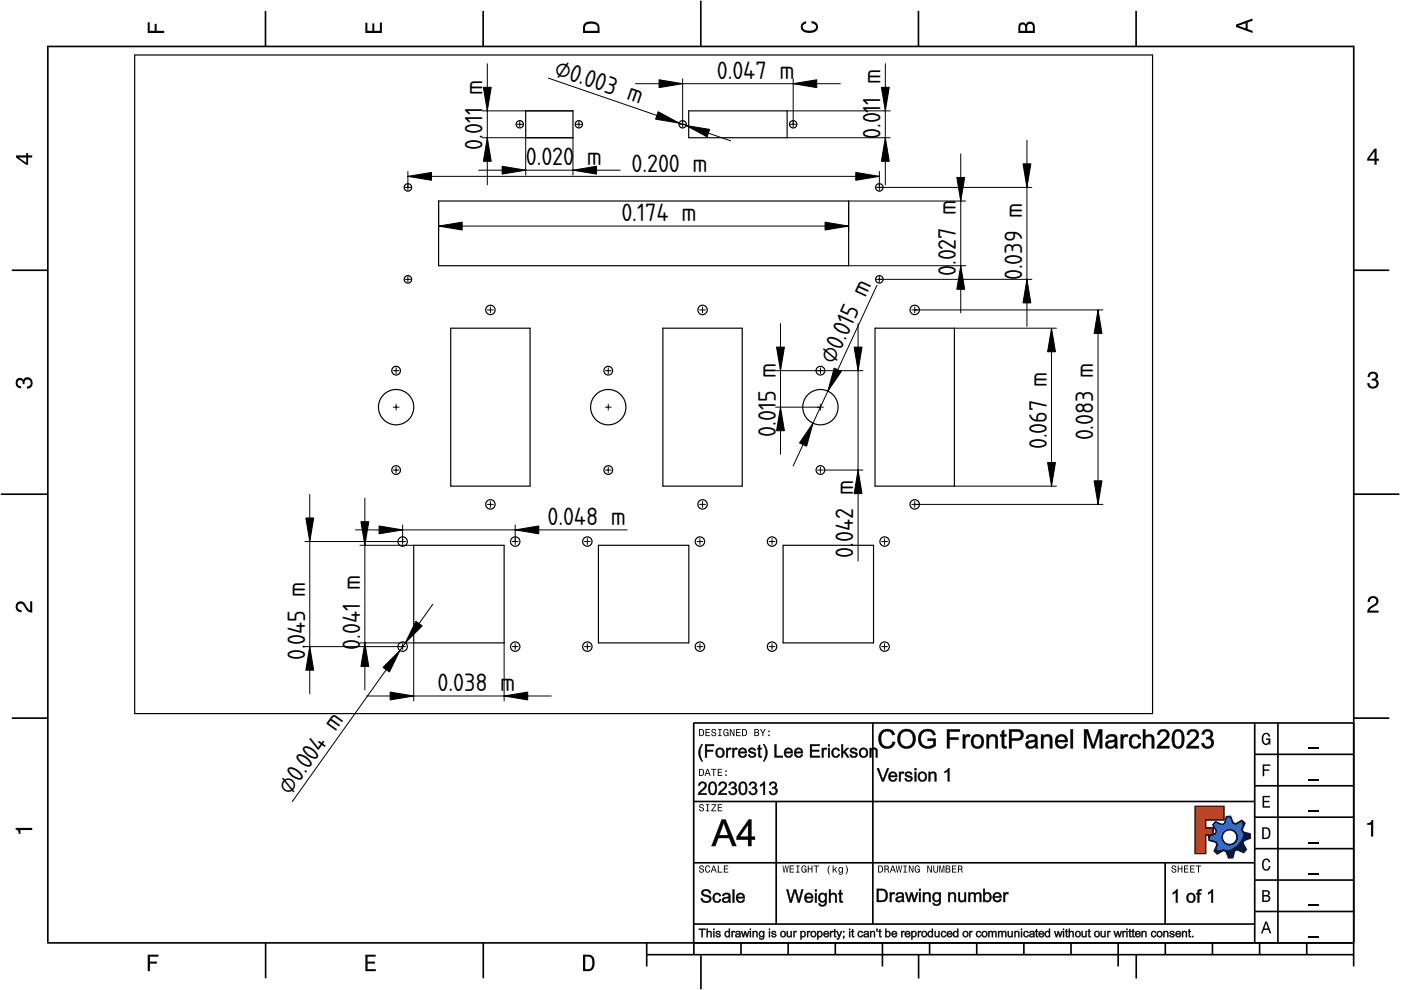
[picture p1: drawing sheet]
<svg xmlns="http://www.w3.org/2000/svg" width="297mm" height="210mm" viewBox="0 0 297 210" stroke-linecap="round" stroke-linejoin="round" font-family="sans-serif">
<defs><g id="words">
<g font-size="5">
<text x="117.3" y="15.8" transform="rotate(19 117.3 15.8)">⌀0.003 m</text>
<text x="152" y="16.7">0.047 m</text>
<text x="102.3" y="20.1" transform="rotate(-90 102.3 20.1)">m</text>
<text x="186.7" y="22.2" transform="rotate(-90 186.7 22.2)">1 m</text>
<text x="102.3" y="28.4" transform="rotate(-90 102.3 28.4)">011</text>
<text x="186.7" y="29.5" transform="rotate(-90 186.7 29.5)">0.01</text>
<text x="102.3" y="31.7" transform="rotate(-90 102.3 31.7)">0.</text>
<text x="111.5" y="35.1">0.020</text>
<text x="124.4" y="35.1">m</text>
<text x="133.9" y="36.4">0.200 m</text>
<text x="131.8" y="46.9">0.174 m</text>
<text x="202.7" y="58.5" transform="rotate(-90 202.7 58.5)">0</text>
<text x="202.7" y="56.2" transform="rotate(-90 202.7 56.2)">.</text>
<text x="202.7" y="55.2" transform="rotate(-90 202.7 55.2)">027 m</text>
<text x="216.7" y="59.4" transform="rotate(-90 216.7 59.4)">0.039 m</text>
<text x="176.9" y="77.5" transform="rotate(-65 176.9 77.5)">⌀0.015 m</text>
<text x="164.5" y="85.3" transform="rotate(-90 164.5 85.3)">5 m</text>
<text x="164.5" y="92.6" transform="rotate(-90 164.5 92.6)">0.01</text>
<text x="221.9" y="95.2" transform="rotate(-90 221.9 95.2)">0.067 m</text>
<text x="231.8" y="93.4" transform="rotate(-90 231.8 93.4)">0.083 m</text>
<text x="116.1" y="111.3">0.048 m</text>
<text x="180.9" y="118.2" transform="rotate(-90 180.9 118.2)">0.</text>
<text x="180.9" y="114.9" transform="rotate(-90 180.9 114.9)">042 m</text>
<text x="64.7" y="136.7" transform="rotate(-90 64.7 136.7)">045 m</text>
<text x="76.3" y="137.7" transform="rotate(-90 76.3 137.7)">0</text>
<text x="76.3" y="135.4" transform="rotate(-90 76.3 135.4)">.041 m</text>
<text x="64.7" y="140" transform="rotate(-90 64.7 140)">0.</text>
<text x="92.8" y="146.6">0.038 m</text>
<text x="68" y="159.6" transform="rotate(-55 68 159.6)">4 m</text>
<text x="61.5" y="168.7" transform="rotate(-55 61.5 168.7)">⌀0.0</text>
</g>
</g></defs>
<g fill="none" stroke="#000" stroke-width=".35">
<path d="M10.1 9.7v190.1M10.1 9.9h277M56.3 2.3v7.5M102.4 2.3v7.5M148.6 .1v9.8M194.7 2.3v7.5M240.9 2.3v7.5M287 9.7v195.2M2.5 57.3h7.5M287.1 57.3h7.4M.2 104.8h10M287 104.8h9.7"/>
<path d="M2.5 152.3h7.5M147 153.3h140.1M147.1 153.3v49.1M185.1 153.2v42.8M266 159.9h21M266 153.3v46.7M270.9 153.3v46.7M287.1 152.3h7.4M147 169.9h119M164.6 169.9v26M266 179.9h21M266 173.3h21"/>
<path d="M266 166.6h21M10 199.9h277.1M56.3 199.9v7.5M102.5 199.9v7.5M137.1 199.9v5M147 195.9h119M147 182.9h119M157.1 199.9v2.5M167.1 199.9v2.5M177.1 199.9v2.5M187.1 199.9v5M197.1 199.9v2.5"/>
<path d="M207.1 199.9v2.5M217.1 199.9v2.5M227.1 199.9v2.5M237.1 199.9v5M247 182.9v13M247.1 199.9v2.5M257.1 199.9v2.5M266 193.3h21M266 186.6h21M267.1 199.9v2.5M277.1 199.9v2.5M137.1 202.4h150"/>
<path d="M148.6 202.6v7.2M194.8 202.4v5.1M240.9 202.4v5.1"/>
</g>
<g fill="#000">
<path d="M31.3 4.7h.4v1.8h1.1v-1.4h.4v1.4h1.6v.5h-3.5z" fill-rule="evenodd"/>
<path d="M77.5 4.8h.4v1.7h1v-1.5h.5v1.5h1.1v-1.7h.5v2.2h-3.5z" fill-rule="evenodd"/>
<path d="M124.1 4.9a2.19 2.19 0 0 0-.5 2.1h3.5v-1.2a1.42 1.42 0 0 0-1.7-1.3zM124.3 5.2a2.14 2.14 0 0 1 2.3 .3l.1 1h-2.7l.1-1z" fill-rule="evenodd"/>
<path d="M170.1 4.9l.8-.4v.5a.7 .7 0 0 0-.7 .5 .7 .7 0 0 0 .3 .8 1.69 1.69 0 0 0 2.5-.6 .9 .9 0 0 0-.9-.8v-.5a1.24 1.24 0 0 1 1.3 1.1 1.24 1.24 0 0 1-1 1.4 2.22 2.22 0 0 1-2.5-.7l-.1-.5z" fill-rule="evenodd"/>
<path d="M216.1 5l-.2 .8v1.2h3.5v-1.3a.98 .98 0 0 0-.7-1.1 .98 .98 0 0 0-1.2 .6 .84 .84 0 0 0-1.4-.2zM216.4 5.3a.54 .54 0 0 1 .7-.1 .54 .54 0 0 1 .3 .6v.7h-1.1zM217.9 5.2a.62 .62 0 0 1 .7-.1 .62 .62 0 0 1 .4 .6v.8h-1.2z" fill-rule="evenodd"/>
<path d="M262.1 5.2v.5l3.5 1.3v-.5l-1.1-.3v-1.4l1.1-.4v-.5zM262.6 5.5l1.5-.6v1.1z" fill-rule="evenodd"/>
<path d="M3.4 32.9v.5l2.1 1.5h.5v-1.5h.8v-.5h-.8v-.5h-.4v.5zM4 33.4h1.6v1.1z" fill-rule="evenodd"/>
<path d="M291.4 31.5l-1.5 2.1v.5h1.5v.8h.5v-.8h.5v-.4h-.5v-2.2zM291.4 32.1v1.6h-1.1z" fill-rule="evenodd"/>
<path d="M3.6 80.4a.86 .86 0 0 1 1.4 .1 1.06 1.06 0 0 1 1.2-.5 1.06 1.06 0 0 1 .7 1.2 1.1 1.1 0 0 1-1.2 1.2v-.4a.71 .71 0 0 0 .8-1 .71 .71 0 0 0-1.3-.1v.6h-.4a.61 .61 0 0 0-.3-.8 .61 .61 0 0 0-.8 .2 .61 .61 0 0 0 .2 .8l.6 .2v.4a1.15 1.15 0 0 1-1.2-.6 1.15 1.15 0 0 1 .3-1.3z" fill-rule="evenodd"/>
<path d="M290.3 79.1a1.08 1.08 0 0 1 1.3-.2 1.08 1.08 0 0 1 .5 1.3l-.4 .2a1.06 1.06 0 0 1 .6 1.3 1.06 1.06 0 0 1-1.2 .7 1.1 1.1 0 0 1-1.2-1.2h.4a.71 .71 0 0 0 1 .8 .71 .71 0 0 0 .1-1.3h-.6v-.4a.61 .61 0 0 0 .8-.3 .61 .61 0 0 0-.2-.8 .61 .61 0 0 0-.8 .2l-.2 .5h-.4z" fill-rule="evenodd"/>
<path d="M3.6 127.8a1.22 1.22 0 0 1 2 .7l.4 .6 .4 .3v-1.9h.4v2.4a1.8 1.8 0 0 1-1.7-1.4 .71 .71 0 0 0-.9-.5 .71 .71 0 0 0-.5 .8 .71 .71 0 0 0 .9 .6v.4a1.18 1.18 0 0 1-1.2-.6 1.18 1.18 0 0 1 .2-1.4z" fill-rule="evenodd"/>
<path d="M290.3 126.7a1.18 1.18 0 0 1 1.9 .3 1.18 1.18 0 0 1-1 1.7l-.5 .3-.3 .5h1.9v.4h-2.4a1.8 1.8 0 0 1 1.4-1.7 .71 .71 0 0 0 .5-.9 .71 .71 0 0 0-.9-.5 .71 .71 0 0 0-.5 .8h-.4z" fill-rule="evenodd"/>
<path d="M148.2 154.6v1.5h.5a.77 .77 0 0 0 .6-.8 .77 .77 0 0 0-.6-.7zM148.4 154.8a.58 .58 0 0 1 .7 .5 .58 .58 0 0 1-.7 .6zM149.6 154.6v1.5h.9v-.2h-.7v-.5h.6v-.2h-.6v-.4h.7v-.2zM151 154.7a.53 .53 0 0 0 0 .6 .53 .53 0 0 0 .6 .2 .32 .32 0 0 1-.3 .5 .32 .32 0 0 1-.3-.4h-.2a.5 .5 0 0 0 .7 .5 .5 .5 0 0 0 .1-.8l-.4-.1a.28 .28 0 0 1-.1-.4 .28 .28 0 0 1 .4-.1 .28 .28 0 0 1 .1 .3h.2a.51 .51 0 0 0-.3-.4 .51 .51 0 0 0-.5 .1zM152.3 154.6v.2h.2v1.1h-.2v.2h.7v-.2h-.3v-1.1h.3v-.2zM153.5 154.7a.81 .81 0 0 0 .5 1.4l.3-.2 .2 .2v-.8h-.6v.1h.4l-.2 .5a.6 .6 0 0 1-.5-.6 .6 .6 0 0 1 .4-.6l.2 .3h.2l-.1-.3a.53 .53 0 0 0-.8 0zM154.7 154.6v1.5h.2v-1.3l.6 1.3h.2v-1.5h-.2v1.2l-.5-1.2zM156.1 154.6v1.5h.9v-.2h-.7v-.5h.6v-.2h-.6v-.4h.7v-.2zM157.3 154.6v1.5h.5a.77 .77 0 0 0 .6-.8 .77 .77 0 0 0-.6-.7zM157.5 154.8a.58 .58 0 0 1 .7 .5 .58 .58 0 0 1-.7 .6zM159.9 154.6v1.5h.6a.42 .42 0 0 0 .5-.3 .42 .42 0 0 0-.3-.5l.2-.2-.1-.4zM160.1 154.8h.3a.23 .23 0 0 1 .3 .2 .23 .23 0 0 1-.3 .2h-.3zM160.1 155.4h.4a.26 .26 0 0 1 .3 .2 .26 .26 0 0 1-.3 .3h-.4zM161.1 154.6l.5 .9v.6h.2v-.6l.5-.9h-.2l-.4 .7-.3-.7zM162.9 155.8v.3h.3v-.3zM162.9 154.9v.3h.3v-.3z" fill-rule="evenodd"/>
<path d="M267.8 155.7a.85 .85 0 0 1 .9-.3 .85 .85 0 0 1 .6 .8h-.3l-.1-.3a.49 .49 0 0 0-.4-.3 .49 .49 0 0 0-.5 .3 1.2 1.2 0 0 0 .4 1.8 .66 .66 0 0 0 .6-.8h-.6v-.3h.9v1.3h-.1l-.1-.3-.3 .3a.85 .85 0 0 1-1.2-.7v-1.1z" fill-rule="evenodd"/>
<path d="M3.3 175.5h3.5v.5h-2.5v.8h-.3a.77 .77 0 0 0-.7-.9z" fill-rule="evenodd"/>
<path d="M148.4 170.6a.53 .53 0 0 0 0 .6 .53 .53 0 0 0 .6 .2 .32 .32 0 0 1-.3 .5 .32 .32 0 0 1-.3-.4h-.2a.5 .5 0 0 0 .7 .6 .5 .5 0 0 0 .1-.9l-.4-.1a.28 .28 0 0 1-.1-.4 .28 .28 0 0 1 .4-.1 .28 .28 0 0 1 .1 .4h.2a.51 .51 0 0 0-.3-.5 .51 .51 0 0 0-.5 .1zM149.7 170.5v.2h.2v1.1h-.2v.2h.7v-.2h-.3v-1.1h.3v-.2zM150.8 170.5v.2h.8l-.8 1.3h1.1v-.2h-.9l.9-1.3zM152.2 170.5v1.5h.9v-.2h-.7v-.5h.6v-.2h-.6v-.4h.7v-.2z" fill-rule="evenodd"/>
<path d="M148.2 163v1.5h.5a.77 .77 0 0 0 .6-.7 .77 .77 0 0 0-.6-.8zM148.4 163.2a.57 .57 0 0 1 .7 .6 .57 .57 0 0 1-.7 .5zM149.9 163l-.5 1.5h.2l.1-.4h.6l.2 .4h.2l-.6-1.5zM150 163.2l.3 .7h-.5zM150.8 163v.2h.4v1.3h.2v-1.3h.5v-.2zM152.2 163v1.5h.9v-.2h-.7v-.5h.6v-.2h-.6v-.4h.7v-.2zM153.8 164.2v.3h.3v-.3zM153.8 163.4v.3h.3v-.3z" fill-rule="evenodd"/>
<path d="M253.4 171h6.1v2.8h-3.9v1.7h1.6v1.5h-1.6v4h-2.2z" fill-rule="evenodd"/>
<path d="M257.7 174.3l-.5 .6 .7 1.3-.2 .6-1.4 .5v.9l1.5 .4 .3 .5-.7 1.4 .7 .5 1.3-.7 .6 .2 .5 1.4 .9-.1 .3-1.4 .6-.3 1.4 .6 .5-.6-.7-1.3 .2-.6 1.4-.5-.1-.9-1.4-.4-.3-.5 .6-1.4-.6-.6-1.3 .8-.6-.2-.5-1.4h-.9l-.4 1.5-.5 .2zM259.1 177.5a1.6 1.6 0 0 1 3.2 0 1.6 1.6 0 0 1-3.2 0z" fill-rule="evenodd"/>
<path d="M267.7 168.7h1.5v.3h-1.2v.8h1.1v.3h-1.1v.8h1.3v.3h-1.6z" fill-rule="evenodd"/>
<path d="M267.7 162.1h1.6v.3h-1.3v.7h1.1v.3h-1.1v1.2h-.3z" fill-rule="evenodd"/>
<path d="M267.6 175.4v2.5h.8a1.37 1.37 0 0 0 .7-2.2 1.56 1.56 0 0 0-1.5-.3zM267.9 175.7a.98 .98 0 0 1 1.2 .7 .98 .98 0 0 1-.7 1.2h-.5z" fill-rule="evenodd"/>
<path d="M289.9 174.5a.77 .77 0 0 0 .9-.6h.4v3.5h-.5v-2.5h-.8z" fill-rule="evenodd"/>
<path d="M148.4 183.6a.53 .53 0 0 0 0 .6 .53 .53 0 0 0 .6 .2 .32 .32 0 0 1-.3 .5 .32 .32 0 0 1-.3-.4h-.2a.5 .5 0 0 0 .7 .6 .5 .5 0 0 0 .1-.9l-.4-.1a.28 .28 0 0 1-.1-.4 .28 .28 0 0 1 .4-.1 .28 .28 0 0 1 .1 .4h.2a.51 .51 0 0 0-.3-.5 .51 .51 0 0 0-.5 .1zM149.6 183.7l-.1 .2a.67 .67 0 0 0 .1 .9 .67 .67 0 0 0 .8 .1l.2-.4h-.2l-.2 .3a.6 .6 0 0 1-.5-.5 .6 .6 0 0 1 .4-.6l.3 .3h.2l-.2-.4a.5 .5 0 0 0-.8 .1zM151.2 183.5l-.5 1.5h.2l.1-.4h.6l.2 .4h.2l-.6-1.5zM151.3 183.7l.3 .7h-.5zM152.2 183.5v1.5h1v-.2h-.8v-1.3zM153.5 183.5v1.5h.9v-.2h-.7v-.5h.6v-.2h-.6v-.4h.7v-.2z" fill-rule="evenodd"/>
<path d="M165.9 183.5l.3 1.5h.1l.3-1.3 .2 1.3h.2l.2-1.5h-.1l-.2 1.3-.2-1.3h-.2l-.2 1.3-.2-1.3zM167.4 183.5v1.5h1v-.2h-.8v-.5h.7v-.2h-.7v-.4h.7v-.2zM168.8 183.5v.2h.3v1.1h-.3v.2h.7v-.2h-.2v-1.1h.2v-.2zM170.1 183.7a.82 .82 0 0 0 .5 1.3l.3-.2 .1 .2v-.8h-.5v.2h.3l-.2 .4a.6 .6 0 0 1-.5-.5 .6 .6 0 0 1 .5-.6l.2 .3h.2l-.2-.4a.53 .53 0 0 0-.7 .1zM171.3 183.5v1.5h.2v-.7h.6v.7h.2v-1.5h-.2v.6h-.6v-.6zM172.5 183.5v.2h.5v1.3h.2v-1.3h.4v-.2zM175.8 183.5a1.35 1.35 0 0 0 .2 1.9 1.84 1.84 0 0 1 0-1.9zM176.5 183.5v1.5h.2v-.4l.2-.2 .4 .6h.2l-.4-.7 .4-.5h-.2l-.6 .6v-.9zM177.9 184a.59 .59 0 0 0-.2 .7 .59 .59 0 0 0 .7 .3l.1-.2a.31 .31 0 0 1-.1 .5 .31 .31 0 0 1-.4-.2h-.2a.47 .47 0 0 0 .5 .4 .47 .47 0 0 0 .4-.5v-1.2h-.2v.2l-.3-.2zM178 184.1l.1-.1a.42 .42 0 0 1 .4 .4 .42 .42 0 0 1-.4 .5l-.1-.3zM179.3 183.5a1.85 1.85 0 0 1 0 1.9 1.22 1.22 0 0 0 0-1.9z" fill-rule="evenodd"/>
<path d="M186.2 183.5v1.5h.5a.77 .77 0 0 0 .6-.7 .77 .77 0 0 0-.6-.8zM186.4 183.7a.58 .58 0 0 1 .6 .6 .58 .58 0 0 1-.6 .5zM187.5 183.5v1.5h.2v-.6a.45 .45 0 0 1 .5 .1 .45 .45 0 0 1 .1 .5h.2l-.2-.7a.42 .42 0 0 0 .1-.5 .42 .42 0 0 0-.4-.3zM187.7 183.7h.2a.26 .26 0 0 1 .4 .3 .26 .26 0 0 1-.4 .2h-.2zM189.2 183.5l-.6 1.5h.2l.2-.4h.6l.1 .4h.2l-.5-1.5zM189.3 183.7l.2 .7h-.4zM189.9 183.5l.3 1.5h.2l.2-1.3 .2 1.3h.2l.3-1.5h-.2l-.2 1.3-.2-1.3h-.2l-.2 1.3-.2-1.3zM191.5 183.5v.2h.3v1.1h-.3v.2h.8v-.2h-.3v-1.1h.3v-.2zM192.7 183.5v1.5h.2v-1.2l.5 1.2h.3v-1.5h-.2v1.2l-.6-1.2zM194.1 183.7a.81 .81 0 0 0 .5 1.3l.3-.2 .1 .2v-.8h-.5v.2h.3l-.2 .4a.6 .6 0 0 1-.5-.5 .6 .6 0 0 1 .5-.6l.2 .3h.2l-.2-.4a.53 .53 0 0 0-.7 .1zM196.6 183.5v1.5h.2v-1.2l.6 1.2h.2v-1.5h-.2v1.2l-.6-1.2zM197.9 183.5v.9a.52 .52 0 0 0 .5 .6 .52 .52 0 0 0 .5-.6v-.9h-.2v.9a.33 .33 0 0 1-.3 .5 .33 .33 0 0 1-.3-.5v-.9zM199.2 183.5v1.5h.1v-1.4l.3 1.4h.2l.3-1.4v1.4h.1v-1.5h-.2l-.3 1.3-.3-1.3zM200.5 183.5v1.5h.6a.42 .42 0 0 0 .4-.3 .42 .42 0 0 0-.2-.5l.2-.2-.1-.4zM200.7 183.7h.3a.23 .23 0 0 1 .3 .2 .23 .23 0 0 1-.3 .2h-.3zM200.7 184.3h.3a.26 .26 0 0 1 .3 .3 .26 .26 0 0 1-.3 .2h-.3zM201.8 183.5v1.5h1v-.2h-.8v-.5h.7v-.2h-.7v-.4h.8v-.2zM203.1 183.5v1.5h.2v-.6a.45 .45 0 0 1 .5 .1 .45 .45 0 0 1 .1 .5h.2l-.2-.7a.42 .42 0 0 0 .1-.5 .42 .42 0 0 0-.4-.3zM203.3 183.7h.3a.26 .26 0 0 1 .3 .3 .26 .26 0 0 1-.4 .2h-.2z" fill-rule="evenodd"/>
<path d="M248.5 183.6a.53 .53 0 0 0 0 .6 .53 .53 0 0 0 .6 .2 .32 .32 0 0 1-.2 .5 .32 .32 0 0 1-.3-.4h-.2a.5 .5 0 0 0 .6 .6 .5 .5 0 0 0 .2-.9l-.4-.1a.28 .28 0 0 1-.1-.4 .28 .28 0 0 1 .3-.1 .28 .28 0 0 1 .2 .4h.2a.51 .51 0 0 0-.3-.5 .51 .51 0 0 0-.6 .1zM249.7 183.5v1.5h.2v-.7h.6v.7h.2v-1.5h-.2v.6h-.6v-.6zM251 183.5v1.5h1v-.2h-.8v-.5h.7v-.2h-.7v-.4h.8v-.2zM252.3 183.5v1.5h1v-.2h-.8v-.5h.7v-.2h-.7v-.4h.8v-.2zM253.5 183.5v.2h.5v1.3h.2v-1.3h.5v-.2z" fill-rule="evenodd"/>
<path d="M268.3 195.4l-1 2.5h.4l.2-.7h1l.3 .7h.3l-.9-2.5zM268.4 195.8l.4 1.1h-.7z" fill-rule="evenodd"/>
<path d="M267.6 188.7v2.5h1a.7 .7 0 0 0 .7-.5 .7 .7 0 0 0-.4-.8 .61 .61 0 0 0 .3-.8 .61 .61 0 0 0-.7-.4zM267.9 189h.6a.38 .38 0 0 1 .4 .4 .38 .38 0 0 1-.5 .4h-.5zM267.9 190.1h.6a.44 .44 0 0 1 .5 .4 .44 .44 0 0 1-.5 .4h-.6z" fill-rule="evenodd"/>
<path d="M267.8 182.3a.85 .85 0 0 1 .9-.3 .85 .85 0 0 1 .6 .8h-.3l-.1-.2a.47 .47 0 0 0-.4-.3 .47 .47 0 0 0-.4 .3 1.21 1.21 0 0 0 .4 1.7 .64 .64 0 0 0 .5-.7h.4a.89 .89 0 0 1-.8 1 .89 .89 0 0 1-1-.7v-1.1z" fill-rule="evenodd"/>
<path d="M31.3 202.4h2.3v.4h-1.8v1.1h1.5v.4h-1.5v1.6h-.5z" fill-rule="evenodd"/>
<path d="M77.5 202.4h2.1v.4h-1.7v1.1h1.6v.4h-1.6v1.2h1.8v.4h-2.2z" fill-rule="evenodd"/>
<path d="M123.6 202.4v3.5h1.2a1.42 1.42 0 0 0 1.3-1.7 1.38 1.38 0 0 0-1.3-1.8zM124.1 202.8l1 .1a1.89 1.89 0 0 1 0 2.5l-1 .1z" fill-rule="evenodd"/>
</g>
<path d="M277.3 158.6h2.2M277.3 178.6h2.2M277.3 172h2.2M277.3 165.3h2.2M277.3 198.6h2.2M277.3 192h2.2M277.3 185.3h2.2" fill="none" stroke="#000" stroke-width=".25"/>
<g fill="#000">
<path d="M186.8 155.1a1.76 1.76 0 0 1 2.9 .6l-.5 .2a1.26 1.26 0 0 0-1.6-.8 1.26 1.26 0 0 0-.8 1.5 1.28 1.28 0 0 0 .9 1.6 1.28 1.28 0 0 0 1.6-1l.5 .2a1.85 1.85 0 0 1-2.3 1.2 1.85 1.85 0 0 1-1.2-2.3zM190.8 155.1a2.04 2.04 0 0 1 3.2 .7 2.04 2.04 0 0 1-1.5 2.9 2.09 2.09 0 0 1-2.1-1.2 2.09 2.09 0 0 1 .4-2.4zM191.2 155.4a1.65 1.65 0 0 0-.3 1.9 1.65 1.65 0 0 0 1.6 .9 1.67 1.67 0 0 0 1.1-1.7 1.67 1.67 0 0 0-1.4-1.5zM195.2 155.1a1.87 1.87 0 0 1 3.1 .7l-.4 .1a1.41 1.41 0 0 0-1.9-.7 1.41 1.41 0 0 0-.8 1.8 1.56 1.56 0 0 0 2.7 .8v-.7h-1.2v-.5h1.7v1.5a2.17 2.17 0 0 1-3.1 .1 2.17 2.17 0 0 1-.1-3.1zM200.8 154.6h2.7v.5h-2.2v1.3h1.9v.4h-1.9v1.9h-.5zM204.1 155.7h.5v.5a.71 .71 0 0 1 1.1-.4l-.1 .5a.65 .65 0 0 0-.8 .1 .65 .65 0 0 0-.2 .7v1.6h-.5zM206.3 156a1.47 1.47 0 0 1 2.3 1 1.47 1.47 0 0 1-1.9 1.6 1.69 1.69 0 0 1-.4-2.6zM206.6 156.4a1.12 1.12 0 0 0-.2 1.2 1.12 1.12 0 0 0 1.1 .7 1.13 1.13 0 0 0 .6-1.3 1.13 1.13 0 0 0-1.1-.9zM209.2 155.7h.4v.5a1.04 1.04 0 0 1 1.3-.5 1.04 1.04 0 0 1 .6 1.2v1.8h-.4v-1.8a.72 .72 0 0 0-.9-.8 .72 .72 0 0 0-.5 1v1.6h-.5zM212.4 155l.5-.3v1h.5v.4h-.5v1.7a.33 .33 0 0 0 .1 .4 .33 .33 0 0 0 .4 0l.1 .5a.73 .73 0 0 1-.9-.1 .73 .73 0 0 1-.2-.8v-1.7h-.4v-.4h.4zM213.9 154.6h1.6a1.23 1.23 0 0 1 1.5 1.2 1.23 1.23 0 0 1-1.5 1.2h-1v1.7h-.6zM214.5 155.1v1.5a2.47 2.47 0 0 0 1.7-.2 .74 .74 0 0 0 .2-1 .74 .74 0 0 0-.9-.3zM217.8 156a1.41 1.41 0 0 1 2.1 .3l.2 2.4h-.5l-.1-.4a1.2 1.2 0 0 1-2.1-.4 1.27 1.27 0 0 1 1.5-1h.3a.41 .41 0 0 0 .2-.5 .41 .41 0 0 0-.4-.3l-.8 .1-.2 .4h-.5zM218.1 157.5a.54 .54 0 0 0 .1 .8 .54 .54 0 0 0 .7 0 .9 .9 0 0 0 .6-1.1zM220.7 155.7h.5v.5a1.04 1.04 0 0 1 1.2-.5 1.04 1.04 0 0 1 .7 1.2v1.8h-.5v-1.8a.72 .72 0 0 0-.8-.8 .72 .72 0 0 0-.6 1v1.6h-.5zM224.1 156.1a1.36 1.36 0 0 1 1.6-.3 1.36 1.36 0 0 1 .7 1.5h-2.2a.85 .85 0 0 0 .6 1 .85 .85 0 0 0 1.1-.6l.5 .1a1.43 1.43 0 0 1-2 .8 1.43 1.43 0 0 1-.6-2zM224.5 156.3l-.3 .6h1.7a.8 .8 0 0 0-.5-.7 .8 .8 0 0 0-.9 .1zM227 154.6h.5v4.1h-.5zM229.8 154.6h.8l1.2 3.5 1.2-3.5h.7v4.1h-.5v-3.4l-1.2 3.4h-.5l-1.1-3.5v3.5h-.6zM234.8 156a1.41 1.41 0 0 1 2 .3l.2 2.4h-.5l-.1-.4a1.2 1.2 0 0 1-2.1-.4 1.27 1.27 0 0 1 1.5-1h.3a.41 .41 0 0 0 .2-.5 .41 .41 0 0 0-.4-.3l-.8 .1-.2 .4h-.5zM235 157.5a.54 .54 0 0 0 .1 .8 .54 .54 0 0 0 .7 0 .9 .9 0 0 0 .6-1.1zM237.6 155.7h.5v.5a.71 .71 0 0 1 1.1-.4l-.2 .5a.65 .65 0 0 0-.7 .1 .65 .65 0 0 0-.2 .7v1.6h-.5zM239.8 156a1.24 1.24 0 0 1 2.1 .6l-.5 .1a.8 .8 0 0 0-1-.6 .8 .8 0 0 0-.5 1.1 .8 .8 0 0 0 .5 1.1 .8 .8 0 0 0 1-.7l.5 .1a1.32 1.32 0 0 1-1.7 1 1.32 1.32 0 0 1-.8-1.8zM242.3 154.6h.5v1.5a1.04 1.04 0 0 1 1.2-.4 1.04 1.04 0 0 1 .7 1.1v1.9h-.5v-1.9a.71 .71 0 0 0-.8-.7 .71 .71 0 0 0-.6 1v1.6h-.5zM245.8 154.9a1.29 1.29 0 0 1 1.9 .2 1.29 1.29 0 0 1-.5 1.9l-1.2 1.2h1.9v.5h-2.6a3.1 3.1 0 0 1 1.5-2 .85 .85 0 0 0 .6-.9 .85 .85 0 0 0-.7-.8l-.6 .2-.2 .6h-.5zM249 154.9a1.34 1.34 0 0 1 1.6 0 1.34 1.34 0 0 1 .5 1.4 2.02 2.02 0 0 1-1 2.4 1.32 1.32 0 0 1-1.6-1.5 2.68 2.68 0 0 1 .5-2.3zM249.4 155.2a3 3 0 0 0 0 3 .84 .84 0 0 0 .9-.1 .84 .84 0 0 0 .3-1v-.9a.85 .85 0 0 0-.3-.9 .85 .85 0 0 0-.9-.1zM252 154.9a1.29 1.29 0 0 1 2 .2 1.29 1.29 0 0 1-.5 1.9l-1.3 1.2h2v.5h-2.7a3.1 3.1 0 0 1 1.6-2 .85 .85 0 0 0 .6-.9 .85 .85 0 0 0-.8-.8l-.5 .2-.3 .6h-.5zM255.2 154.9a1.09 1.09 0 0 1 1.6-.1 1.09 1.09 0 0 1 0 1.6l-.2 .1a1.22 1.22 0 0 1 .6 1.7 1.22 1.22 0 0 1-1.8 .4l-.5-.4-.2-.6 .5-.1a.81 .81 0 0 0 1 .8 .81 .81 0 0 0 .6-1 .81 .81 0 0 0-1.1-.5l.1-.5a.69 .69 0 0 0 .9-.5 .69 .69 0 0 0-.7-.8 .69 .69 0 0 0-.7 .8l-.5-.1z"/>
<path d="M186.8 155.1a1.8 1.8 0 0 1 3 .7l-.6 .1a1.24 1.24 0 0 0-1.5-.8 1.24 1.24 0 0 0-.9 1.5 1.24 1.24 0 0 0 .9 1.6 1.24 1.24 0 0 0 1.5-1l.6 .1a1.84 1.84 0 0 1-2.1 1.4 1.84 1.84 0 0 1-1.5-2.1l.1-.8zM186.9 155a2.16 2.16 0 0 0 .9 3.7 1.63 1.63 0 0 0 2-1.3l-.5-.2a1.3 1.3 0 0 1-1.6 1.1 1.3 1.3 0 0 1-.9-1.7 1.3 1.3 0 0 1 .8-1.5 1.3 1.3 0 0 1 1.6 .8l.5-.2a1.74 1.74 0 0 0-2.8-.7zM190.8 155.1a2.08 2.08 0 0 1 3.2 .7 2.08 2.08 0 0 1-1.5 3 2.13 2.13 0 0 1-2.2-1.3 2.13 2.13 0 0 1 .5-2.4zM190.9 155.2a2.03 2.03 0 0 0-.4 2.5 2.03 2.03 0 0 0 2.4 .8 2.01 2.01 0 0 0 1-2.8 2.01 2.01 0 0 0-3-.5zM191.3 155.4a1.61 1.61 0 0 0-.4 1.8 1.61 1.61 0 0 0 1.6 1 1.63 1.63 0 0 0 1-1.7 1.63 1.63 0 0 0-1.3-1.4zM191.2 155.4a1.48 1.48 0 0 1 1.8-.1 1.48 1.48 0 0 1 .6 1.7 1.45 1.45 0 0 1-1.8 1.3 1.45 1.45 0 0 1-1-2zM195.2 155.1a1.88 1.88 0 0 1 3.2 .7l-.5 .1a1.34 1.34 0 0 0-1.2-.8 1.34 1.34 0 0 0-1.3 .7 1.89 1.89 0 0 0 .6 2.2 1.97 1.97 0 0 0 1.9-.2v-.7h-1.2v-.5h1.7v1.5a2.21 2.21 0 0 1-3.1 .2 2.21 2.21 0 0 1-.1-3.2zM195.3 155.2a2.13 2.13 0 0 0 0 3 2.13 2.13 0 0 0 3.1-.1v-1.5h-1.7v.5l1.2-.1v.8a1.63 1.63 0 0 1-2.7-.7 1.63 1.63 0 0 1 1.9-2.1 .94 .94 0 0 1 .8 .9l.4-.1a1.85 1.85 0 0 0-3-.6zM200.7 154.6h2.8v.6l-2.2-.1v1.3l1.9-.1v.6l-1.9-.1 .1 1.9h-.7zM200.8 154.6v4.1h.5v-1.9h1.9v-.4h-1.9v-1.3h2.2v-.5zM204.1 155.7h.5v.5a.68 .68 0 0 1 .5-.5 .68 .68 0 0 1 .7 .2l-.2 .5a.55 .55 0 0 0-.9 .2v2.1h-.6zM204.1 155.7v3h.5v-1.6a.67 .67 0 0 1 .2-.7 .67 .67 0 0 1 .8-.1l.1-.4a.76 .76 0 0 0-1.1 .3v-.5zM206.3 156a1.52 1.52 0 0 1 2.3 1 1.52 1.52 0 0 1-1.9 1.7 1.73 1.73 0 0 1-.4-2.7zM206.3 156a1.52 1.52 0 0 0-.3 1.8 1.52 1.52 0 0 0 1.7 .8 1.48 1.48 0 0 0 .7-2.1 1.48 1.48 0 0 0-2.1-.5zM206.6 156.4a1.07 1.07 0 0 0-.2 1.2 1.07 1.07 0 0 0 1.1 .6 1.09 1.09 0 0 0 .6-1.2 1.09 1.09 0 0 0-1.1-.8zM206.6 156.3a.98 .98 0 0 1 1.3 0 .98 .98 0 0 1 .2 1.2 .9 .9 0 0 1-1.1 .8 .9 .9 0 0 1-.7-1.1zM209.1 155.7h.6l-.1 .5a1.05 1.05 0 0 1 1.3-.5 1.05 1.05 0 0 1 .7 1.2v1.8h-.6v-1.8a.67 .67 0 0 0-.8-.8 .67 .67 0 0 0-.5 1v1.6h-.6zM209.2 155.7v3h.5l-.1-1.6a.75 .75 0 0 1 .7-1 .75 .75 0 0 1 .8 .8v1.8h.4v-2.3a1.05 1.05 0 0 0-.9-.7 1.05 1.05 0 0 0-1 .6v-.6zM212.4 155l.5-.3v1h.5v.5l-.5-.1v1.7a.31 .31 0 0 0 .2 .4 .31 .31 0 0 0 .3 0l.1 .5a.79 .79 0 0 1-.8-.1 .79 .79 0 0 1-.3-.8v-1.7l-.4 .1v-.5h.4zM212.4 155v.8l-.4-.1v.4h.4v1.7a.68 .68 0 0 0 .3 .8 .68 .68 0 0 0 .8 0l-.1-.4a.35 .35 0 0 1-.4 0 .35 .35 0 0 1-.1-.4v-1.7h.5v-.4l-.5 .1v-1.1zM213.9 154.6l2.2 .1a1.19 1.19 0 0 1 1 1.2 1.19 1.19 0 0 1-1.2 1.1h-1.4v1.7h-.6zM213.9 154.6v4.1h.6l-.1-1.7h1.1a1.19 1.19 0 0 0 1.5-1.2 1.19 1.19 0 0 0-1.5-1.1zM214.5 155.1v1.4a2.44 2.44 0 0 0 1.7-.2 .73 .73 0 0 0-.2-1.1zM214.4 155.1h1.1a.79 .79 0 0 1 1 .7 .79 .79 0 0 1-1 .8h-1.1zM217.8 155.9a1.34 1.34 0 0 1 2.2 .5v1.7l.2 .6h-.6l-.1-.4a1.27 1.27 0 0 1-2.1-.2 1.23 1.23 0 0 1 1.5-1.2l.6-.1a.74 .74 0 0 0-.7-.7 .74 .74 0 0 0-.8 .6l-.5-.1zM217.9 156l-.4 .6h.5a.76 .76 0 0 1 .5-.6 .76 .76 0 0 1 .8 .3v-.1a.37 .37 0 0 1 .2 .4 .37 .37 0 0 1-.3 .3l-1.1 .2a.9 .9 0 0 0-.6 1 1.27 1.27 0 0 0 2 .1l.1 .5h.5l-.2-.6v-1.8a1.37 1.37 0 0 0-2-.3zM218.1 157.6a.5 .5 0 0 0 .1 .7 .5 .5 0 0 0 .7-.1l.5-.3 .1-.7zM218.1 157.5l1.4-.4a.92 .92 0 0 1-.4 1.1 .92 .92 0 0 1-1.1-.1zM220.7 155.7h.5v.5a1.05 1.05 0 0 1 1.3-.5 1.05 1.05 0 0 1 .6 1.2v1.8h-.5v-1.8a.67 .67 0 0 0-.8-.8 .67 .67 0 0 0-.5 1v1.6h-.6zM220.7 155.7v3h.5v-1.6a.75 .75 0 0 1 .6-1 .75 .75 0 0 1 .8 .8v1.8h.5v-2.3a1.05 1.05 0 0 0-1-.7 1.05 1.05 0 0 0-1 .6l.1-.6zM224 156.1a1.38 1.38 0 0 1 1.7-.3 1.38 1.38 0 0 1 .7 1.6l-2.2-.1a.83 .83 0 0 0 .7 1 .83 .83 0 0 0 1-.6h.5a1.2 1.2 0 0 1-1.6 1 1.62 1.62 0 0 1-.8-2.6zM224.1 156.1a1.47 1.47 0 0 0-.2 2 1.47 1.47 0 0 0 2 .3l.5-.6-.5-.1a.85 .85 0 0 1-1.1 .6 .85 .85 0 0 1-.6-1h2.1a1.32 1.32 0 0 0-.6-1.4 1.32 1.32 0 0 0-1.6 .2zM224.5 156.3l-.3 .6h1.6a.76 .76 0 0 0-.4-.7 .76 .76 0 0 0-.9 .1zM224.5 156.3l.6-.3 .4 .2 .3 .3 .1 .5h-1.7zM226.9 154.6h.6v4.1h-.6zM227 154.6v4.1h.5v-4.1zM229.8 154.6h.9l1.1 3.5 1.1-3.5h.8v4.1h-.6l.1-3.4-1.2 3.4h-.5l-1.1-3.5v3.5h-.6zM229.8 154.6v4.1h.6v-3.5l1.1 3.5h.5l1.2-3.4v3.4h.5v-4.1h-.7l-1.2 3.6-1.2-3.6zM234.7 155.9a1.34 1.34 0 0 1 2.2 .5v1.7l.2 .6h-.6l-.1-.4a1.27 1.27 0 0 1-2.1-.2 1.23 1.23 0 0 1 1.5-1.2l.6-.1a.74 .74 0 0 0-.7-.7 .74 .74 0 0 0-.8 .6l-.5-.1zM234.8 156l-.4 .6h.5a.76 .76 0 0 1 .5-.6 .76 .76 0 0 1 .8 .3v-.1a.37 .37 0 0 1 .2 .4 .37 .37 0 0 1-.3 .3l-1.1 .2a.9 .9 0 0 0-.6 1 1.27 1.27 0 0 0 2 .1l.1 .5h.5l-.2-.6v-1.8a1.37 1.37 0 0 0-2-.3zM235 157.6a.5 .5 0 0 0 .1 .7 .5 .5 0 0 0 .7-.1l.5-.3 .1-.7zM235 157.5l1.4-.4a.92 .92 0 0 1-.4 1.1 .92 .92 0 0 1-1.1-.1zM237.6 155.7h.5v.5a.68 .68 0 0 1 .5-.5 .68 .68 0 0 1 .6 .2l-.1 .5a.55 .55 0 0 0-.9 .2v2.1h-.6zM237.6 155.7v3h.5v-1.6a.67 .67 0 0 1 .2-.7 .67 .67 0 0 1 .7-.1l.2-.4a.76 .76 0 0 0-1.2 .3l.1-.5zM239.8 156a1.21 1.21 0 0 1 1.2-.4 1.21 1.21 0 0 1 .9 1l-.5 .1a.78 .78 0 0 0-1-.6 .78 .78 0 0 0-.5 1.1 .77 .77 0 0 0 .6 1.1 .77 .77 0 0 0 .9-.8l.5 .1a1.31 1.31 0 0 1-1.5 1.2 1.31 1.31 0 0 1-1.1-1.6l.2-.8zM239.8 156a1.48 1.48 0 0 0-.3 1.9 1.48 1.48 0 0 0 1.8 .7l.4-.4 .2-.5-.5-.1a.78 .78 0 0 1-.8 .8 .78 .78 0 0 1-.7-.8 1 1 0 0 1 .1-1.2 1 1 0 0 1 1-.3l.4 .6 .5-.1a1.22 1.22 0 0 0-2.1-.6zM242.3 154.6h.6l-.1 1.5a1.05 1.05 0 0 1 1.3-.4 1.05 1.05 0 0 1 .6 1.1v1.9h-.5v-1.9a.67 .67 0 0 0-.8-.6 .67 .67 0 0 0-.5 .9v1.6h-.6zM242.3 154.6v4.1h.5v-1.6a.75 .75 0 0 1 .6-1 .75 .75 0 0 1 .9 .7l-.1 1.9h.5v-1.9a1 1 0 0 0-.7-1.1 1 1 0 0 0-1.2 .5v-1.6zM245.7 154.9a1.33 1.33 0 0 1 2.1 .2 1.33 1.33 0 0 1-.6 1.9l-1.2 1.2 2-.1v.6h-2.8l.3-.8 .8-.8a1.65 1.65 0 0 0 1-1.7 .75 .75 0 0 0-.9-.3 .75 .75 0 0 0-.5 .8l-.6-.1zM245.8 155l-.4 .8h.5a.81 .81 0 0 1 1.2-.7 .81 .81 0 0 1 0 1.4l-1.4 1.3-.4 .9h2.6v-.5h-2l1.3-1.2a1.24 1.24 0 0 0 .5-1.8 1.24 1.24 0 0 0-1.9-.2zM249 154.8a1.38 1.38 0 0 1 1.6 .1 1.38 1.38 0 0 1 .5 1.4 2.06 2.06 0 0 1-1 2.4 1.36 1.36 0 0 1-1.7-1.5 2.72 2.72 0 0 1 .6-2.4zM249.1 154.9a3.3 3.3 0 0 0-.2 3.4 1.25 1.25 0 0 0 1.4 .3 1.25 1.25 0 0 0 .7-1.3 2.18 2.18 0 0 0-.8-2.6h-.7zM249.2 155.3a3.5 3.5 0 0 0 .2 2.8 .81 .81 0 0 0 .9-.1 .81 .81 0 0 0 .2-.9v-.9a.82 .82 0 0 0-.2-.9 .82 .82 0 0 0-.9-.1zM249.4 155.1a.89 .89 0 0 1 .9 .1 .89 .89 0 0 1 .3 1v.9a.85 .85 0 0 1-.3 1.1 .85 .85 0 0 1-1.1-.2 3.1 3.1 0 0 1 .2-2.9zM252 154.9a1.33 1.33 0 0 1 2 .2 1.33 1.33 0 0 1-.5 1.9l-1.3 1.2 2-.1v.6h-2.7l.2-.8 .8-.8a1.65 1.65 0 0 0 1-1.7 .75 .75 0 0 0-.8-.3 .75 .75 0 0 0-.5 .8l-.6-.1zM252 155l-.4 .8h.5a.81 .81 0 0 1 1.2-.7 .81 .81 0 0 1 0 1.4l-1.4 1.3-.4 .9h2.7v-.5h-2.1l1.3-1.2a1.24 1.24 0 0 0 .5-1.8 1.24 1.24 0 0 0-1.9-.2zM255.2 154.9a1.13 1.13 0 0 1 1.6-.1 1.13 1.13 0 0 1 0 1.6l-.2 .1a1.07 1.07 0 0 1 .8 .8 1.07 1.07 0 0 1-.4 1.1 1.32 1.32 0 0 1-1.4 .3 1.32 1.32 0 0 1-.9-1.1l.6-.1a.77 .77 0 0 0 .9 .8 .77 .77 0 0 0 .6-1.1 .77 .77 0 0 0-1.1-.4v-.5a.66 .66 0 0 0 .9-.5 .66 .66 0 0 0-.7-.8 .66 .66 0 0 0-.6 .8l-.6-.1zM255.2 154.9l-.4 .8 .5 .1a.71 .71 0 0 1 .7-.9 .71 .71 0 0 1 .7 .9 .71 .71 0 0 1-.9 .5l-.1 .5a.83 .83 0 0 1 1.1 .5 .83 .83 0 0 1-.6 1 .83 .83 0 0 1-1-.8l-.5 .1a1.26 1.26 0 0 0 1.8 1 1.26 1.26 0 0 0 .5-1.9l-.5-.2a.98 .98 0 0 0 .5-1.3 .98 .98 0 0 0-1.3-.5z"/>
<path d="M148.8 157.7h.3l-.6 1.2a3.5 3.5 0 0 0 .6 2.6h-.3a2.81 2.81 0 0 1 0-3.8zM148.8 157.8l-.5 .9a2.91 2.91 0 0 0 .5 2.7h.2a2.91 2.91 0 0 1-.3-3.1l.3-.5zM149.5 157.8h1.9v.4h-1.5v.8h1.3v.4l-1.3-.1v1.3h-.4zM149.5 157.8v2.8h.4l-.1-1.3h1.4v-.3l-1.4 .1v-1l1.6 .1v-.4zM152 158.7a1.05 1.05 0 0 1 1.5 .2 1.05 1.05 0 0 1-.2 1.5 1.05 1.05 0 0 1-1.5-.2l-.1-1zM152 158.8a1.03 1.03 0 0 0-.2 1.3 1.03 1.03 0 0 0 1.3 .4 1.02 1.02 0 0 0 .4-1.4 1.02 1.02 0 0 0-1.5-.3zM152.3 159a.7 .7 0 0 0-.2 .9 .7 .7 0 0 0 .8 .3 .69 .69 0 0 0 .3-.9 .69 .69 0 0 0-.9-.3zM152.2 159a.77 .77 0 0 1 1.1 .4 .77 .77 0 0 1-.7 1 .84 .84 0 0 1-.4-1.4zM153.9 158.6h.4v.3a.47 .47 0 0 1 .3-.4 .47 .47 0 0 1 .5 .2l-.1 .3h-.4l-.2 .2v1.4h-.5zM154 158.6v2h.3v-1a.46 .46 0 0 1 .1-.6 .46 .46 0 0 1 .5 0l.2-.3a.61 .61 0 0 0-.9 .2l.1-.3zM155.3 158.6h.3v.3a.47 .47 0 0 1 .3-.4 .47 .47 0 0 1 .5 .2l-.1 .3h-.4l-.2 .2v1.4h-.4zM155.3 158.6v2h.3v-1a.46 .46 0 0 1 .1-.6 .46 .46 0 0 1 .6 0l.1-.3a.61 .61 0 0 0-.8 .2v-.3zM156.7 158.8a.96 .96 0 0 1 1.2-.2 .96 .96 0 0 1 .5 1.1h-1.5a.56 .56 0 0 0 .4 .6 .56 .56 0 0 0 .7-.4l.3 .1a.83 .83 0 0 1-1.1 .7 1.16 1.16 0 0 1-.5-1.9zM156.8 158.9a1 1 0 0 0-.1 1.4 1 1 0 0 0 1.4 0l.2-.3h-.3a.59 .59 0 0 1-.7 .4 .59 .59 0 0 1-.4-.8l1.5 .1a1.1 1.1 0 0 0-1-1.1zM157.1 159l-.2 .4h1.1a.51 .51 0 0 0-.3-.5 .51 .51 0 0 0-.6 .1zM157 159l.4-.2 .4 .1 .2 .5h-1.2zM158.8 158.7h.1a.85 .85 0 0 1 1.4 .4l-.4 .1a.41 .41 0 0 0-.4-.3 .41 .41 0 0 0-.4 .3l.4 .2a.68 .68 0 0 1 .8 .6 .68 .68 0 0 1-.8 .7 .71 .71 0 0 1-.9-.7l.4-.1a.5 .5 0 0 0 .4 .4 .5 .5 0 0 0 .5-.3l-.2-.1a.92 .92 0 0 1-1-.9zM158.8 158.8a.6 .6 0 0 0 .1 .7 .6 .6 0 0 0 .6 .2l.5 .2a.5 .5 0 0 1-.5 .5 .5 .5 0 0 1-.5-.5l-.4 .1a.82 .82 0 0 0 .9 .6 .82 .82 0 0 0 .7-.7l-.2-.3-1-.4a.48 .48 0 0 1 .4-.4 .48 .48 0 0 1 .5 .4l.3-.1a.88 .88 0 0 0-1.4-.3zM160.8 158.1l.4-.3-.1 .8h.4v.3h-.4l.1 1.3 .3 .1 .1 .3a.57 .57 0 0 1-.6 0 .57 .57 0 0 1-.2-.6v-1.1h-.3v-.3h.3zM160.8 158.1v.5h-.2v.3l.2-.1v1.2a.46 .46 0 0 0 .2 .5 .46 .46 0 0 0 .5 .1v-.3a.27 .27 0 0 1-.3 0 .27 .27 0 0 1-.1-.3v-1.2l.4 .1v-.3h-.4v-.7zM161.7 157.7h.3a2.78 2.78 0 0 1 0 3.8h-.3a3.2 3.2 0 0 0 0-3.8zM161.8 157.8l.5 1.1a2.81 2.81 0 0 1-.5 2.5h.2a2.92 2.92 0 0 0 .6-2.7l-.6-.9zM164.2 157.8h.4v2.5l1.4-.1v.4h-1.8zM164.2 157.8v2.8h1.8v-.3h-1.4v-2.5zM166.5 158.8a.96 .96 0 0 1 1.1-.2 .96 .96 0 0 1 .5 1.1h-1.5a.56 .56 0 0 0 .5 .6 .56 .56 0 0 0 .6-.4l.4 .1a.83 .83 0 0 1-1.2 .7 1.16 1.16 0 0 1-.4-1.9zM166.5 158.9a1 1 0 0 0-.1 1.4 1 1 0 0 0 1.5 0l.2-.3h-.4a.59 .59 0 0 1-.7 .4 .59 .59 0 0 1-.4-.8l1.5 .1a1.1 1.1 0 0 0-.9-1.1zM166.8 159l-.2 .4h1.1a.51 .51 0 0 0-.3-.5 .51 .51 0 0 0-.6 .1zM166.8 159l.4-.2 .3 .1 .3 .5h-1.2zM168.6 158.8a.96 .96 0 0 1 1.2-.2 .96 .96 0 0 1 .4 1.1h-1.4a.56 .56 0 0 0 .4 .6 .56 .56 0 0 0 .7-.4l.3 .1a.83 .83 0 0 1-1.1 .7 1.16 1.16 0 0 1-.5-1.9zM168.7 158.9a1 1 0 0 0-.1 1.4 1 1 0 0 0 1.4 0l.2-.3h-.3a.59 .59 0 0 1-.8 .4 .59 .59 0 0 1-.4-.8l1.5 .1a1.1 1.1 0 0 0-.9-1.1zM169 159l-.3 .4h1.1a.51 .51 0 0 0-.3-.5 .51 .51 0 0 0-.5 .1zM168.9 159l.4-.2 .3 .1 .3 .5h-1.2zM171.7 157.8h2.1v.4h-1.7v.8h1.6v.4l-1.6-.1v1l1.8-.1v.4h-2.2zM171.8 157.8v2.8h2v-.3h-1.7v-1h1.6v-.3h-1.6v-.9l1.7 .1v-.4zM174.2 158.6h.4v.3a.47 .47 0 0 1 .3-.4 .47 .47 0 0 1 .5 .2l-.1 .3h-.4l-.2 .2-.1 1.4h-.4zM174.3 158.6v2h.3v-1a.46 .46 0 0 1 .1-.6 .46 .46 0 0 1 .5 0l.2-.3a.61 .61 0 0 0-.9 .2l.1-.3zM175.5 157.8h.5v.5h-.5zM175.6 157.8v.4h.3v-.4zM175.5 158.6h.5v2h-.5zM175.6 158.6v2h.3v-2zM176.6 158.7a.84 .84 0 0 1 .9-.2 .84 .84 0 0 1 .5 .7l-.3 .1a.53 .53 0 0 0-.7-.4 .53 .53 0 0 0-.3 .7 .52 .52 0 0 0 .4 .7 .52 .52 0 0 0 .6-.5l.4 .1a.94 .94 0 0 1-1.2 .8 .94 .94 0 0 1-.6-1.3zM176.6 158.8a.97 .97 0 0 0-.1 1.4 .97 .97 0 0 0 1.4 .1l.2-.4h-.4a.58 .58 0 0 1-.7 .5 .58 .58 0 0 1-.4-.8 .59 .59 0 0 1 .4-.8 .59 .59 0 0 1 .7 .4h.3a.85 .85 0 0 0-1.4-.4zM178.3 157.8h.5l-.1 1.6 .8-.8h.6l-.9 .7 .9 1.3h-.5l-.6-1-.3 .2 .1 .8h-.5zM178.4 157.8v2.8h.3v-.8l.3-.3 .6 1.1h.4l-.8-1.3 .8-.7h-.5l-.8 .9v-1.7zM180.3 158.7h.1a.85 .85 0 0 1 1.4 .4l-.4 .1a.41 .41 0 0 0-.4-.3 .41 .41 0 0 0-.4 .3l.4 .2a.68 .68 0 0 1 .9 .6 .68 .68 0 0 1-.9 .7 .71 .71 0 0 1-.9-.7l.4-.1a.5 .5 0 0 0 .4 .4 .5 .5 0 0 0 .5-.3l-.2-.1a.92 .92 0 0 1-1-.9zM180.4 158.8a.6 .6 0 0 0 0 .7 .6 .6 0 0 0 .6 .2l.5 .2a.5 .5 0 0 1-.5 .5 .5 .5 0 0 1-.5-.5l-.4 .1a.82 .82 0 0 0 .9 .6 .82 .82 0 0 0 .8-.7l-.3-.3-1-.4a.48 .48 0 0 1 .5-.4 .48 .48 0 0 1 .4 .4l.3-.1a.88 .88 0 0 0-1.3-.3zM182.4 158.7a1.05 1.05 0 0 1 1.5 .2 1.05 1.05 0 0 1-.2 1.5 1.05 1.05 0 0 1-1.5-.2l-.1-1zM182.4 158.8a1.03 1.03 0 0 0-.1 1.3 1.03 1.03 0 0 0 1.2 .4 1.02 1.02 0 0 0 .4-1.4 1.02 1.02 0 0 0-1.5-.3zM182.7 159a.7 .7 0 0 0-.2 .9 .7 .7 0 0 0 .9 .3 .69 .69 0 0 0 .2-.9 .69 .69 0 0 0-.9-.3zM182.6 159a.77 .77 0 0 1 1.2 .4 .77 .77 0 0 1-.7 1 .84 .84 0 0 1-.5-1.4zM184.4 158.6h.4l-.1 .3a.73 .73 0 0 1 .9-.4 .73 .73 0 0 1 .5 .9v1.2h-.4v-1.2a.46 .46 0 0 0-.6-.5 .46 .46 0 0 0-.3 .6v1.1h-.4zM184.4 158.6v2h.3v-1.1a.53 .53 0 0 1 .4-.7 .53 .53 0 0 1 .6 .6v1.2h.3v-1.6a.73 .73 0 0 0-.6-.4 .73 .73 0 0 0-.7 .4v-.4z"/>
<path d="M148.8 157.8h.2l-.3 .5a3.2 3.2 0 0 0 .3 3.1h-.2a2.8 2.8 0 0 1 0-3.6zM149.5 157.8h1.9v.4h-1.5v.8h1.3v.3h-1.3v1.3h-.4zM152 158.8a1.01 1.01 0 0 1 1.4 .2 1.01 1.01 0 0 1-.2 1.4 1.01 1.01 0 0 1-1.4-.2l-.1-.9zM152.2 159a.74 .74 0 0 0-.1 .9 .74 .74 0 0 0 .8 .4 .73 .73 0 0 0 .3-1 .73 .73 0 0 0-1-.3zM154 158.6h.3v.3l.2-.3h.4l.2 .1-.2 .3a.45 .45 0 0 0-.5 0 .45 .45 0 0 0-.1 .6v1h-.3zM155.3 158.6h.3v.3l.2-.3h.4l.2 .1-.1 .3a.45 .45 0 0 0-.6 0 .45 .45 0 0 0-.1 .6v1h-.3zM156.8 158.8a.94 .94 0 0 1 1.1-.1 .94 .94 0 0 1 .5 1h-1.5a.59 .59 0 0 0 .4 .6 .59 .59 0 0 0 .7-.3h.3a1 1 0 0 1-1.4 .5 1 1 0 0 1-.3-1.5zM157.1 159l-.2 .4h1.1a.56 .56 0 0 0-.3-.5 .56 .56 0 0 0-.6 .1zM158.8 158.8a.87 .87 0 0 1 1.4 .3l-.3 .1a.4 .4 0 0 0-.5-.4 .4 .4 0 0 0-.3 .5h.2a.86 .86 0 0 1 1 .9 .89 .89 0 0 1-.9 .4 .89 .89 0 0 1-.8-.6l.4-.1a.45 .45 0 0 0 .5 .5 .45 .45 0 0 0 .3-.5l-.1-.1a.89 .89 0 0 1-1-.8zM160.8 158.1l.3-.2v.7h.4v.3h-.4v1.1l.1 .3h.3v.3a.5 .5 0 0 1-.5 0 .5 .5 0 0 1-.2-.6v-1.1h-.2v-.3h.2zM161.8 157.8h.2a2.8 2.8 0 0 1 0 3.6h-.2a3.2 3.2 0 0 0 0-3.6zM164.2 157.8h.4v2.5h1.4v.3h-1.8zM166.5 158.8a.94 .94 0 0 1 1.1-.1 .94 .94 0 0 1 .5 1h-1.5a.59 .59 0 0 0 .4 .6 .59 .59 0 0 0 .7-.3h.4a1 1 0 0 1-1.4 .5 1 1 0 0 1-.4-1.5zM166.8 159l-.2 .4h1.1a.56 .56 0 0 0-.3-.5 .56 .56 0 0 0-.6 .1zM168.6 158.8a.94 .94 0 0 1 1.2-.1 .94 .94 0 0 1 .4 1h-1.5a.59 .59 0 0 0 .5 .6 .59 .59 0 0 0 .7-.3h.3a1 1 0 0 1-1.4 .5 1 1 0 0 1-.3-1.5zM168.9 159l-.2 .4h1.2a.56 .56 0 0 0-.4-.5 .56 .56 0 0 0-.6 .1zM171.8 157.8h2v.4h-1.7v.8h1.6v.3h-1.6v1h1.7v.3h-2zM174.3 158.6h.3v.3l.2-.3h.4l.2 .1-.2 .3a.45 .45 0 0 0-.5 0 .45 .45 0 0 0-.1 .6v1h-.3zM175.6 157.8h.3v.4h-.3zM175.6 158.6h.3v2h-.3zM176.6 158.8a.86 .86 0 0 1 1.4 .4h-.3a.55 .55 0 0 0-.7-.3 .55 .55 0 0 0-.3 .7 .55 .55 0 0 0 .3 .7 .55 .55 0 0 0 .7-.4h.4a.93 .93 0 0 1-1.3 .7 .93 .93 0 0 1-.4-1.4zM178.4 157.8h.3v1.6l.8-.8h.5l-.8 .7 .9 1.3h-.5l-.6-1-.3 .2v.8h-.3zM180.3 158.8a.87 .87 0 0 1 1.4 .3l-.3 .1a.4 .4 0 0 0-.4-.4 .4 .4 0 0 0-.4 .5h.2a.86 .86 0 0 1 1 .9 .89 .89 0 0 1-.9 .4 .89 .89 0 0 1-.8-.6l.4-.1a.45 .45 0 0 0 .5 .5 .45 .45 0 0 0 .4-.5l-.2-.1a.89 .89 0 0 1-1-.8zM182.4 158.8a1.01 1.01 0 0 1 1.5 .2 1.01 1.01 0 0 1-.2 1.4 1.01 1.01 0 0 1-1.4-.2l-.1-.9zM182.7 159a.74 .74 0 0 0-.2 .9 .74 .74 0 0 0 .9 .4 .73 .73 0 0 0 .3-1 .73 .73 0 0 0-1-.3zM184.4 158.6h.3v.3a.72 .72 0 0 1 .9-.3 .72 .72 0 0 1 .4 .8v1.2h-.3v-1.2a.5 .5 0 0 0-.6-.6 .5 .5 0 0 0-.4 .7v1.1h-.3z"/>
<path d="M148.3 165.9a.91 .91 0 0 1 1.4 .2 .91 .91 0 0 1-.5 1.4l-.7 .7h1.3v.3h-1.8a3.2 3.2 0 0 1 1.3-1.6 .53 .53 0 0 0-.2-.9 .53 .53 0 0 0-.7 .6l-.4-.1zM150.6 165.9a.99 .99 0 0 1 1.1 .1 .99 .99 0 0 1 .3 1.2 1.01 1.01 0 0 1-.3 1.1 1.01 1.01 0 0 1-1.1 .1 2.12 2.12 0 0 1 0-2.5zM150.8 166.1a1.88 1.88 0 0 0 .1 2.2h.3a1.72 1.72 0 0 0 0-2.3zM152.6 165.9a.91 .91 0 0 1 1.4 .2 .91 .91 0 0 1-.5 1.4l-.8 .7h1.4v.3h-1.8a3.2 3.2 0 0 1 1.3-1.6 .53 .53 0 0 0-.2-.9 .53 .53 0 0 0-.7 .6l-.4-.1zM154.8 165.9a.74 .74 0 0 1 1.1 0 .74 .74 0 0 1-.1 1.1 .87 .87 0 0 1 0 1.5 .87 .87 0 0 1-1.3-.7l.3-.1a.56 .56 0 0 0 .7 .6 .56 .56 0 0 0 .4-.7 .56 .56 0 0 0-.8-.4l.1-.3a.48 .48 0 0 0 .6-.4 .48 .48 0 0 0-.5-.5 .48 .48 0 0 0-.5 .5h-.3zM157 165.9a.99 .99 0 0 1 1.2 .1 .99 .99 0 0 1 .2 1.2 1.01 1.01 0 0 1-.2 1.1 1.01 1.01 0 0 1-1.1 .1 2.12 2.12 0 0 1-.1-2.5zM157.2 166.1a1.88 1.88 0 0 0 .2 2.2h.3a1.72 1.72 0 0 0 0-2.3zM159.1 165.9a.74 .74 0 0 1 1.1 0 .74 .74 0 0 1-.2 1.1 .87 .87 0 0 1 .1 1.5 .87 .87 0 0 1-1.4-.7l.4-.1a.56 .56 0 0 0 .6 .6 .56 .56 0 0 0 .5-.7 .56 .56 0 0 0-.8-.4l.1-.3a.48 .48 0 0 0 .6-.4 .48 .48 0 0 0-.5-.5 .48 .48 0 0 0-.5 .5h-.3zM161.2 166.4l.8-.7h.2v2.8h-.4v-2.2l-.6 .5zM163.4 165.9a.74 .74 0 0 1 1.1 0 .74 .74 0 0 1-.2 1.1 .87 .87 0 0 1 .1 1.5 .87 .87 0 0 1-1.4-.7l.4-.1a.56 .56 0 0 0 .6 .6 .56 .56 0 0 0 .5-.7 .56 .56 0 0 0-.8-.4v-.3a.48 .48 0 0 0 .7-.4 .48 .48 0 0 0-.5-.5 .48 .48 0 0 0-.5 .5h-.3z"/>
<path d="M148.3 165.9a.95 .95 0 0 1 1.5 .2 .95 .95 0 0 1-.6 1.4l-.7 .7h1.4v.4h-2l.3-.7 .9-.9a.51 .51 0 0 0 .3-.6 .51 .51 0 0 0-.6-.3 .51 .51 0 0 0-.4 .5h-.4zM148.3 166l-.3 .5 .4 .1a.58 .58 0 0 1 .9-.5 .58 .58 0 0 1-.1 1l-.9 .8-.3 .6h1.8v-.3h-1.4l.6-.6a1.03 1.03 0 0 0 .4-1.7l-.7-.1zM150.5 165.9a1.03 1.03 0 0 1 1.2 .1 1.03 1.03 0 0 1 .3 1.2 1.05 1.05 0 0 1-.2 1.1 1.05 1.05 0 0 1-1.2 .2 2.15 2.15 0 0 1-.1-2.6zM150.6 165.9a2.28 2.28 0 0 0-.2 2.4 .89 .89 0 0 0 1.1 .1 .89 .89 0 0 0 .4-.9 1.19 1.19 0 0 0-1-1.7zM150.7 166.2a2.18 2.18 0 0 0 .2 2h.3a1.71 1.71 0 0 0 0-2.1zM150.8 166.1l.4-.1a1.73 1.73 0 0 1 0 2.3h-.3a1.87 1.87 0 0 1-.1-2.2zM152.6 165.9a.95 .95 0 0 1 1.4 .2 .95 .95 0 0 1-.5 1.4l-.8 .7h1.4v.4h-1.9l.3-.7 .9-.9a.51 .51 0 0 0 .3-.6 .51 .51 0 0 0-.6-.3 .51 .51 0 0 0-.4 .5h-.4zM152.6 166l-.3 .5 .4 .1a.58 .58 0 0 1 .9-.5 .58 .58 0 0 1-.1 1l-.9 .8-.3 .6h1.8v-.3h-1.4l.6-.6a1.03 1.03 0 0 0 .4-1.7l-.7-.1zM154.8 165.9a.78 .78 0 0 1 1.1 0 .78 .78 0 0 1-.1 1.2v-.1a.76 .76 0 0 1 .6 .7 .76 .76 0 0 1-.6 .8 .88 .88 0 0 1-1.3-.8h.3a.53 .53 0 0 0 .6 .5 .53 .53 0 0 0 .5-.7 .53 .53 0 0 0-.8-.2v-.4a.45 .45 0 0 0 .6-.4 .45 .45 0 0 0-.4-.5 .45 .45 0 0 0-.4 .6l-.5-.1zM154.8 166l-.3 .5h.3a.5 .5 0 0 1 .5-.6 .5 .5 0 0 1 .5 .6 .5 .5 0 0 1-.6 .4l-.1 .3a.58 .58 0 0 1 .8 .4 .58 .58 0 0 1-.4 .7 .58 .58 0 0 1-.7-.6l-.3 .1a.85 .85 0 0 0 1.1 .7 .85 .85 0 0 0 .4-1.4l-.4-.1a.7 .7 0 0 0 .3-1 .7 .7 0 0 0-1.1 0zM157 165.9a1.03 1.03 0 0 1 1.2 .1 1.03 1.03 0 0 1 .3 1.2 1.05 1.05 0 0 1-.3 1.1 1.05 1.05 0 0 1-1.2 .2 2.15 2.15 0 0 1 0-2.6zM157 165.9a2.28 2.28 0 0 0-.1 2.4 .89 .89 0 0 0 1 .1 .89 .89 0 0 0 .5-.9 1.19 1.19 0 0 0-1.1-1.7zM157.1 166.2a2.18 2.18 0 0 0 .3 2h.2a1.71 1.71 0 0 0 0-2.1zM157.2 166.1l.5-.1a1.73 1.73 0 0 1 0 2.3h-.4a1.87 1.87 0 0 1-.1-2.2zM159 165.9a.78 .78 0 0 1 1.2 0 .78 .78 0 0 1-.1 1.2l-.1-.1a.76 .76 0 0 1 .7 .7 .76 .76 0 0 1-.6 .8 .88 .88 0 0 1-1.4-.8h.4a.53 .53 0 0 0 .6 .5 .53 .53 0 0 0 .4-.7 .53 .53 0 0 0-.7-.2v-.4a.45 .45 0 0 0 .6-.4 .45 .45 0 0 0-.4-.5 .45 .45 0 0 0-.4 .6l-.5-.1zM159.1 166l-.3 .5h.3a.5 .5 0 0 1 .5-.6 .5 .5 0 0 1 .5 .6 .5 .5 0 0 1-.6 .4l-.1 .3a.58 .58 0 0 1 .8 .4 .58 .58 0 0 1-.4 .7 .58 .58 0 0 1-.7-.6l-.4 .1a.85 .85 0 0 0 1.2 .7 .85 .85 0 0 0 .3-1.4l-.3-.1a.7 .7 0 0 0 .3-1 .7 .7 0 0 0-1.1 0zM161.1 166.4l.5-.3a.4 .4 0 0 1 .6-.4v2.9h-.4l.1-2.2-.8 .4zM161.2 166.4v.4l.7-.5-.1 2.2h.4v-2.8h-.2l-.3 .4zM163.3 165.9a.78 .78 0 0 1 1.2 0 .78 .78 0 0 1-.1 1.2l-.1-.1a.76 .76 0 0 1 .6 .7 .76 .76 0 0 1-.5 .8 .88 .88 0 0 1-1.4-.8h.4a.53 .53 0 0 0 .6 .5 .53 .53 0 0 0 .4-.7 .53 .53 0 0 0-.7-.2v-.4a.45 .45 0 0 0 .6-.4 .45 .45 0 0 0-.4-.5 .45 .45 0 0 0-.5 .6l-.4-.1zM163.4 166l-.3 .5h.3a.5 .5 0 0 1 .5-.6 .5 .5 0 0 1 .5 .6 .5 .5 0 0 1-.7 .4v.3a.58 .58 0 0 1 .8 .4 .58 .58 0 0 1-.5 .7 .58 .58 0 0 1-.6-.6l-.4 .1a.85 .85 0 0 0 1.2 .7 .85 .85 0 0 0 .3-1.4l-.3-.1a.7 .7 0 0 0 .3-1 .7 .7 0 0 0-1.1 0z"/>
<path d="M153 173.7h.9l2.3 5.7h-1l-.6-1.7h-2.3l-.6 1.7h-.9zM153 173.8l-2.1 5.6h.8l.5-1.8h2.5l.6 1.8h.8l-2.3-5.6zM153.4 174.4l-.2 .8-.7 1.9h1.9zM153.4 174.3l1.1 2.8h-2.1zM158.7 173.7h.6v3.7h.8v.7l-.8-.1v1.4h-.7v-1.4l-2.5 .1v-.7zM158.7 173.8l-2.5 3.6v.6h2.5l-.1 1.4h.7v-1.4h.8v-.6h-.8v-3.6zM158.6 174.9l-1.7 2.5h1.7zM158.7 174.7v2.7h-1.9z"/>
<path d="M153 173.8h.8l2.3 5.6h-.8l-.7-1.7h-2.3l-.6 1.7h-.8zM153.4 174.4l-.9 2.7h1.9zM158.7 173.8h.6v3.6h.8v.6h-.8v1.4h-.7v-1.4h-2.4v-.6zM158.6 174.9l-1.7 2.5h1.7z"/>
<path d="M185.9 162.8h.5l.8 2.6 .9-2.6h.4l-1.1 2.9h-.4zM185.9 162.9l1.1 2.8h.4l1.1-2.8h-.4l-.9 2.6-.9-2.6zM188.6 163.9a.96 .96 0 0 1 1.2-.2 .96 .96 0 0 1 .4 1.1l-1.4-.1a.56 .56 0 0 0 .4 .7 .56 .56 0 0 0 .7-.4h.3a.83 .83 0 0 1-1.2 .7 1.16 1.16 0 0 1-.4-1.8zM188.7 163.9a1 1 0 0 0-.1 1.4 1 1 0 0 0 1.4 .1l.2-.3-.3-.1a.59 .59 0 0 1-.8 .4 .59 .59 0 0 1-.4-.7h1.5a1.1 1.1 0 0 0-.9-1.1zM188.9 164.1l-.2 .4h1.1a.51 .51 0 0 0-.3-.5 .51 .51 0 0 0-.6 .1zM188.9 164l.4-.2 .3 .1 .3 .6h-1.2zM190.6 163.6h.4l-.1 .4a.47 .47 0 0 1 .4-.4 .47 .47 0 0 1 .4 .1l-.1 .4-.3-.1-.3 .2v1.5h-.4zM190.6 163.7v2h.4l-.1-1.1a.46 .46 0 0 1 .1-.5 .46 .46 0 0 1 .6-.1l.1-.3a.61 .61 0 0 0-.8 .3v-.3zM192 163.8l.1-.1a.85 .85 0 0 1 1.3 .5l-.3 .1a.41 .41 0 0 0-.4-.4 .41 .41 0 0 0-.4 .3l.4 .2a.68 .68 0 0 1 .8 .7 .68 .68 0 0 1-.8 .7 .71 .71 0 0 1-.9-.8h.3a.5 .5 0 0 0 .5 .4 .5 .5 0 0 0 .5-.3l-.2-.2a.92 .92 0 0 1-1.1-.9zM192 163.9a.6 .6 0 0 0 0 .6 .6 .6 0 0 0 .7 .3l.4 .2a.5 .5 0 0 1-.5 .5 .5 .5 0 0 1-.5-.5l-.3 .1a.82 .82 0 0 0 .9 .6 .82 .82 0 0 0 .7-.8l-.2-.3-1-.4a.48 .48 0 0 1 .4-.4 .48 .48 0 0 1 .5 .4h.3a.88 .88 0 0 0-1.4-.3zM193.9 162.8h.4v.5h-.4zM193.9 162.9v.4h.4v-.4zM193.9 163.6h.4v2.1h-.4zM193.9 163.7v2h.4v-2zM194.9 163.8a1.05 1.05 0 0 1 1.5 .2 1.05 1.05 0 0 1-.2 1.5 1.05 1.05 0 0 1-1.5-.2l-.1-1zM194.9 163.8a1.03 1.03 0 0 0-.2 1.4 1.03 1.03 0 0 0 1.3 .3 1.02 1.02 0 0 0 .4-1.4 1.02 1.02 0 0 0-1.5-.3zM195.2 164.1a.7 .7 0 0 0-.2 .9 .7 .7 0 0 0 .8 .3 .69 .69 0 0 0 .3-.9 .69 .69 0 0 0-.9-.3zM195.1 164.1a.77 .77 0 0 1 1.2 .4 .77 .77 0 0 1-.7 1 .84 .84 0 0 1-.5-1.4zM196.8 163.6h.4v.3a.73 .73 0 0 1 .9-.3 .73 .73 0 0 1 .5 .8v1.3h-.5v-1.3a.46 .46 0 0 0-.5-.5 .46 .46 0 0 0-.3 .7v1.1h-.5zM196.9 163.7v2h.3v-1.1a.53 .53 0 0 1 .4-.7 .53 .53 0 0 1 .6 .5v1.3h.3v-1.6a.73 .73 0 0 0-.7-.5 .73 .73 0 0 0-.6 .5v-.4zM200.2 163.5l.5-.3a.4 .4 0 0 1 .6-.3v2.8h-.4l.1-2.2-.8 .5zM200.3 163.6v.3l.7-.5v2.3h.3v-2.8h-.2l-.3 .4z"/>
<path d="M185.9 162.9h.4l.9 2.5 .9-2.5h.4l-1.1 2.8h-.4zM188.6 163.9a.94 .94 0 0 1 1.1-.2 .94 .94 0 0 1 .5 1h-1.5a.59 .59 0 0 0 .5 .7 .59 .59 0 0 0 .7-.4l.3 .1a1 1 0 0 1-1.4 .5 1 1 0 0 1-.3-1.5zM188.9 164l-.2 .5h1.2a.56 .56 0 0 0-.4-.6 .56 .56 0 0 0-.6 .1zM190.6 163.7h.3v.3l.2-.3 .4-.1 .2 .1-.1 .3a.45 .45 0 0 0-.5 .1 .45 .45 0 0 0-.1 .5v1.1h-.4zM192 163.8a.87 .87 0 0 1 1.4 .4h-.3a.4 .4 0 0 0-.5-.4 .4 .4 0 0 0-.3 .5l.2 .1a.86 .86 0 0 1 .9 .8 .89 .89 0 0 1-.8 .5 .89 .89 0 0 1-.8-.6l.3-.1a.45 .45 0 0 0 .5 .5 .45 .45 0 0 0 .4-.6h-.1a.89 .89 0 0 1-1-.8zM193.9 162.9h.4v.4h-.4zM193.9 163.7h.4v2h-.4zM194.9 163.8a1.01 1.01 0 0 1 1.4 .2 1.01 1.01 0 0 1-.2 1.4 1.01 1.01 0 0 1-1.4-.2v-.9zM195.1 164.1a.74 .74 0 0 0-.1 .9 .74 .74 0 0 0 .9 .3 .73 .73 0 0 0 .3-1 .73 .73 0 0 0-1.1-.2zM196.9 163.7h.3v.2a.72 .72 0 0 1 .9-.3 .72 .72 0 0 1 .4 .8v1.3h-.3v-1.3a.5 .5 0 0 0-.6-.5 .5 .5 0 0 0-.4 .7v1.1h-.3zM200.3 163.6l.8-.7h.2v2.8h-.3v-2.2l-.7 .4z"/>
<path d="M148.9 188.8a1.12 1.12 0 0 1 1.9 .6h-.4a.64 .64 0 0 0-.6-.5 .64 .64 0 0 0-.7 .5l.6 .3a.93 .93 0 0 1 1.1 1 .93 .93 0 0 1-1.3 .7 .91 .91 0 0 1-.9-1h.3a.75 .75 0 0 0 .7 .6 .75 .75 0 0 0 .8-.5l-1.3-.6a.67 .67 0 0 1-.2-1.1zM149 188.8a.75 .75 0 0 0-.1 .8 .75 .75 0 0 0 .7 .4l.5 .2a.49 .49 0 0 1 .4 .7 .49 .49 0 0 1-.7 .2 .69 .69 0 0 1-.9-.7l-.3 .1a1.12 1.12 0 0 0 1 .9 1.12 1.12 0 0 0 1.2-.8l-.2-.4-.3-.3-1.2-.3a.63 .63 0 0 1 .4-.8 .63 .63 0 0 1 .8 .3l.1 .3h.3a1.02 1.02 0 0 0-1.7-.6zM151.4 189.5a.84 .84 0 0 1 .9-.2 .84 .84 0 0 1 .5 .7h-.3a.53 .53 0 0 0-.7-.3 .53 .53 0 0 0-.3 .7 .52 .52 0 0 0 .4 .7 .52 .52 0 0 0 .6-.5h.4a.94 .94 0 0 1-1.2 .9 .94 .94 0 0 1-.6-1.3zM151.5 189.6a.97 .97 0 0 0-.2 1.4 .97 .97 0 0 0 1.4 0l.2-.3-.4-.1a.58 .58 0 0 1-.7 .6 .58 .58 0 0 1-.4-.8 .59 .59 0 0 1 .4-.8 .59 .59 0 0 1 .8 .4l.2-.1a.85 .85 0 0 0-1.3-.3zM153.3 189.6a.88 .88 0 0 1 1-.4 .88 .88 0 0 1 .6 .9l.1 1.3h-.4l-.1-.3a.73 .73 0 0 1-1 .3 .73 .73 0 0 1-.2-1.1l1.1-.2a.49 .49 0 0 0-.4-.5 .49 .49 0 0 0-.5 .4h-.4zM153.3 189.6l-.1 .3 .3 .1a.52 .52 0 0 1 .4-.4 .52 .52 0 0 1 .5 .1l.1 .4-.9 .2a.6 .6 0 0 0-.3 .9 .99 .99 0 0 0 1.3-.2v.4h.3l-.1-.4v-1.2a.97 .97 0 0 0-1.5-.2zM153.6 190.6l-.1 .1a.43 .43 0 0 0 .4 .5 .43 .43 0 0 0 .5-.4l.1-.4zM153.5 190.6l1-.3a.57 .57 0 0 1-.3 .8 .57 .57 0 0 1-.8-.4zM155.3 188.6h.4v2.8h-.4zM155.3 188.6v2.8h.4v-2.8zM156.3 189.6a.96 .96 0 0 1 1.2-.2 .96 .96 0 0 1 .4 1.1l-1.4-.1a.56 .56 0 0 0 .4 .7 .56 .56 0 0 0 .7-.4h.3a.83 .83 0 0 1-1.2 .7 1.16 1.16 0 0 1-.4-1.8zM156.4 189.6a1 1 0 0 0-.1 1.4 1 1 0 0 0 1.4 .1l.2-.3-.3-.1a.59 .59 0 0 1-.8 .4 .59 .59 0 0 1-.4-.7l1.5 .1a1.1 1.1 0 0 0-.9-1.1zM156.6 189.8l-.2 .4h1.1a.51 .51 0 0 0-.3-.5 .51 .51 0 0 0-.6 .1zM156.6 189.7l.4-.1h.3l.3 .6h-1.2z"/>
<path d="M148.9 188.8a1.09 1.09 0 0 1 1.8 .6h-.3a.65 .65 0 0 0-.7-.5 .65 .65 0 0 0-.6 .5l.4 .3a1.12 1.12 0 0 1 1.3 1 1.16 1.16 0 0 1-1.2 .7 1.16 1.16 0 0 1-1-.9l.3-.1a.76 .76 0 0 0 .8 .7 .76 .76 0 0 0 .7-.6l-.4-.3a1.03 1.03 0 0 1-1.2-1.3zM151.4 189.5a.86 .86 0 0 1 1.4 .4l-.3 .1a.55 .55 0 0 0-.7-.4 .55 .55 0 0 0-.3 .8 .55 .55 0 0 0 .4 .7 .55 .55 0 0 0 .6-.5l.4 .1a.93 .93 0 0 1-1.3 .6 .93 .93 0 0 1-.4-1.3zM153.3 189.6a.87 .87 0 0 1 .9-.3 .87 .87 0 0 1 .6 .8l.1 1.3h-.3l-.1-.3a.74 .74 0 0 1-.9 .4 .74 .74 0 0 1-.4-.9l.4-.3 .9-.2a.51 .51 0 0 0-.5-.5 .51 .51 0 0 0-.5 .4l-.3-.1zM153.6 190.6a.36 .36 0 0 0 0 .5 .36 .36 0 0 0 .4 0l.4-.3 .1-.4zM155.3 188.6h.4v2.8h-.4zM156.3 189.6a.94 .94 0 0 1 1.1-.2 .94 .94 0 0 1 .5 1.1h-1.5a.59 .59 0 0 0 .5 .6 .59 .59 0 0 0 .7-.4l.3 .1a1 1 0 0 1-1.4 .5 1 1 0 0 1-.3-1.5zM156.6 189.8l-.2 .4h1.2a.56 .56 0 0 0-.4-.6 .56 .56 0 0 0-.6 .2z"/>
<path d="M148.1 196.9h1.5v.3l-.6-.1v1.6h-.3l.1-1.6-.7 .1zM148.2 196.9v.2h.6v1.6h.2l-.1-1.6h.7v-.2zM149.8 196.9h.3v.7a.47 .47 0 0 1 .5-.2 .47 .47 0 0 1 .3 .5v.8h-.3v-.8a.27 .27 0 0 0-.3-.3 .27 .27 0 0 0-.2 .4v.7h-.3zM149.8 196.9v1.8h.3l-.1-.7a.35 .35 0 0 1 .3-.5 .35 .35 0 0 1 .4 .4v.8h.2l-.1-.8a.43 .43 0 0 0-.3-.5 .43 .43 0 0 0-.5 .3l.1-.8zM151.2 196.9h.3v.3h-.3zM151.2 196.9v.3h.3v-.3zM151.2 197.4h.3v1.3h-.3zM151.2 197.4v1.3h.3v-1.3zM151.8 197.5l.2-.1a.47 .47 0 0 1 .8 .4h-.3a.23 .23 0 0 0-.2-.2 .23 .23 0 0 0-.3 .2l.3 .1a.48 .48 0 0 1 .5 .6 .48 .48 0 0 1-.8 .2l-.3-.4 .3-.1a.27 .27 0 0 0 .3 .3 .27 .27 0 0 0 .2-.3v.1a.55 .55 0 0 1-.6-.2 .55 .55 0 0 1-.1-.6zM151.9 197.6a.3 .3 0 0 0-.1 .3 .3 .3 0 0 0 .3 .2l.3 .1a.21 .21 0 0 1 .2 .2 .21 .21 0 0 1-.2 .2l-.4-.1-.1-.2h-.2a.5 .5 0 0 0 .6 .4 .5 .5 0 0 0 .4-.5l-.7-.4a.28 .28 0 0 1 .2-.3 .28 .28 0 0 1 .3 .3l.2-.1a.52 .52 0 0 0-.8-.1zM153.8 197.5a.45 .45 0 0 1 .7 .1v-.7h.3v1.8h-.3v-.2a.51 .51 0 0 1-.5 .2 .51 .51 0 0 1-.4-.5zM153.8 197.6a.56 .56 0 0 0-.1 .8 .56 .56 0 0 0 .9 0l-.1 .3h.3v-1.8h-.3l.1 .8a.45 .45 0 0 0-.8-.1zM154 197.7l-.1 .6 .2 .2a.4 .4 0 0 0 .4-.5 .4 .4 0 0 0-.5-.3zM153.9 197.7a.45 .45 0 0 1 .7 .3 .45 .45 0 0 1-.7 .4l-.1-.3zM155.1 197.4h.3v.2a.27 .27 0 0 1 .1-.3 .27 .27 0 0 1 .4 .2l-.1 .2-.4 .1v.9h-.3zM155.1 197.4v1.3h.2v-.7a.3 .3 0 0 1 .1-.3 .3 .3 0 0 1 .3 0l.1-.2-.3-.1-.2 .2v-.2zM156 197.5a.57 .57 0 0 1 .6-.2 .57 .57 0 0 1 .4 .6l.1 .8h-.3v-.2a.47 .47 0 0 1-.8 .2 .47 .47 0 0 1 .2-.8h.5a.31 .31 0 0 0-.3-.3 .31 .31 0 0 0-.3 .2h-.2zM156 197.6l-.1 .2h.2a.32 .32 0 0 1 .3-.3 .32 .32 0 0 1 .3 .1l.1 .3-.6 .1a.37 .37 0 0 0-.2 .6 .37 .37 0 0 0 .5 0l.3-.1v.2h.3l-.2-1a.57 .57 0 0 0-.9-.1zM156.2 198.2l-.1 .1a.31 .31 0 0 0 .3 .2 .31 .31 0 0 0 .3-.2l.1-.2zM156.1 198.2l.6-.2a.36 .36 0 0 1-.1 .6 .36 .36 0 0 1-.5-.4zM157.1 197.4h.3l.2 1 .3-1h.2l.3 1 .2-1h.3l-.4 1.3h-.3l-.2-1-.2 1h-.3zM157.1 197.4l.4 1.3h.2l.2-1 .3 1h.3l.4-1.3h-.2l-.3 1.2-.3-1.2h-.2l-.3 1-.3-1zM159 196.9h.3v.3h-.3zM159 196.9v.3h.2v-.3zM159 197.4h.3v1.3h-.3zM159 197.4v1.3h.2v-1.3zM159.5 197.4h.3v.2a.47 .47 0 0 1 .5-.2 .47 .47 0 0 1 .4 .5v.8h-.3v-.8a.26 .26 0 0 0-.2-.3 .26 .26 0 0 0-.3 .2l-.1 .9h-.3zM159.6 197.4v1.3h.2v-.9a.34 .34 0 0 1 .4-.3 .34 .34 0 0 1 .2 .4v.8h.2v-1a.44 .44 0 0 0-.5-.3 .44 .44 0 0 0-.4 .3l.1-.3zM161 197.5l.4-.2 .4 .3v-.2h.3v1.1a.6 .6 0 0 1-.5 .7 .6 .6 0 0 1-.7-.4h.3a.33 .33 0 0 0 .3 .2 .33 .33 0 0 0 .3-.2v-.3a.55 .55 0 0 1-.7 .2 .55 .55 0 0 1-.3-.7zM161.1 197.6a.56 .56 0 0 0-.1 .8 .56 .56 0 0 0 .8 0v.1a.4 .4 0 0 1-.1 .5 .4 .4 0 0 1-.5 0l-.3-.2a.54 .54 0 0 0 .7 .4 .54 .54 0 0 0 .4-.7v-1.1h-.2l.1 .3-.5-.3zM161.2 197.7v.5l.1 .2a.39 .39 0 0 0 .5-.4 .39 .39 0 0 0-.6-.3zM161.2 197.7a.45 .45 0 0 1 .7 .3 .45 .45 0 0 1-.7 .4l-.1-.4zM163 196.9h.3v.3h-.3zM163 196.9v.3h.3v-.3zM163 197.4h.3v1.3h-.3zM163 197.4v1.3h.3v-1.3zM163.6 197.5l.2-.1a.47 .47 0 0 1 .7 .4h-.2a.23 .23 0 0 0-.2-.2 .23 .23 0 0 0-.3 .2l.3 .1a.48 .48 0 0 1 .5 .6 .48 .48 0 0 1-.8 .2l-.3-.4 .3-.1a.27 .27 0 0 0 .2 .3 .27 .27 0 0 0 .3-.3v.1a.55 .55 0 0 1-.6-.2 .55 .55 0 0 1-.1-.6zM163.7 197.6a.3 .3 0 0 0-.1 .3 .3 .3 0 0 0 .3 .2l.3 .1a.21 .21 0 0 1 .2 .2 .21 .21 0 0 1-.2 .2l-.4-.1-.1-.2h-.2a.5 .5 0 0 0 .6 .4 .5 .5 0 0 0 .4-.5l-.7-.4a.28 .28 0 0 1 .2-.3 .28 .28 0 0 1 .3 .3l.2-.1a.52 .52 0 0 0-.8-.1zM165.4 198.1a.7 .7 0 0 1 1.4 0 .7 .7 0 0 1-1.4 0zM165.5 198.1a.61 .61 0 0 0 1.2 0 .61 .61 0 0 0-1.2 0zM165.8 197.7a.42 .42 0 0 0-.1 .6 .42 .42 0 0 0 .6 .1 .42 .42 0 0 0 .1-.6 .42 .42 0 0 0-.6-.1zM165.7 197.7a.47 .47 0 0 1 .7 .4 .47 .47 0 0 1-.7 .3l-.1-.3zM166.8 197.4h.3v1a.29 .29 0 0 0 .4 0 .29 .29 0 0 0 .1-.3v-.7h.3v1.3h-.3l.1-.2a.44 .44 0 0 1-.5 .3 .44 .44 0 0 1-.4-.4zM166.8 197.4l.1 1a.44 .44 0 0 0 .4 .3 .44 .44 0 0 0 .4-.3v.3h.2v-1.3h-.3l.1 .7a.36 .36 0 0 1-.3 .5 .36 .36 0 0 1-.4-.5v-.7zM168.2 197.4h.3v.2a.27 .27 0 0 1 .2-.3 .27 .27 0 0 1 .3 .2l-.1 .2-.4 .1v.9h-.3zM168.2 197.4v1.3h.2v-.7a.3 .3 0 0 1 .1-.3 .3 .3 0 0 1 .4 0v-.2l-.3-.1-.1 .2-.1-.2zM169.7 197.4h.3l-.1 .2a.54 .54 0 0 1 .7-.2 .54 .54 0 0 1 .3 .6 .58 .58 0 0 1-.3 .7 .58 .58 0 0 1-.7-.1l.1 .6h-.3zM169.7 197.4v1.8h.2v-.8a.54 .54 0 0 0 .7 0 .54 .54 0 0 0 .1-.7 .54 .54 0 0 0-.8-.1v.1v-.3zM170.1 197.7l-.1 .6 .1 .2a.43 .43 0 0 0 .5-.4 .43 .43 0 0 0-.4-.5zM170 197.7a.45 .45 0 0 1 .6 .4 .45 .45 0 0 1-.6 .4l-.1-.4zM171.1 197.4h.3v.2a.27 .27 0 0 1 .1-.3 .27 .27 0 0 1 .3 .2v.2l-.4 .1v.9h-.3zM171.1 197.4v1.3h.2v-.7a.3 .3 0 0 1 .1-.3 .3 .3 0 0 1 .3 0l.1-.2-.3-.1-.2 .2v-.2zM171.8 198.1a.7 .7 0 0 1 1.4 0 .7 .7 0 0 1-1.4 0zM171.9 198.1a.61 .61 0 0 0 1.2 0 .61 .61 0 0 0-1.2 0zM172.2 197.7a.42 .42 0 0 0-.1 .6 .42 .42 0 0 0 .6 .1 .42 .42 0 0 0 .1-.6 .42 .42 0 0 0-.6-.1zM172.2 197.7a.47 .47 0 0 1 .7 .4 .47 .47 0 0 1-.7 .3l-.2-.3zM173.2 197.4h.3v.2a.54 .54 0 0 1 .6-.2 .54 .54 0 0 1 .3 .6 .58 .58 0 0 1-.3 .7 .58 .58 0 0 1-.7-.1l.1 .6h-.3zM173.3 197.4v1.8h.2l-.1-.8a.54 .54 0 0 0 .8 0 .54 .54 0 0 0 0-.7 .54 .54 0 0 0-.7-.1l-.1 .1 .1-.3zM173.6 197.7l-.1 .6 .2 .2a.43 .43 0 0 0 .4-.4 .43 .43 0 0 0-.4-.5zM173.5 197.7a.45 .45 0 0 1 .7 .4 .45 .45 0 0 1-.7 .4l-.1-.4zM174.7 197.5a.62 .62 0 0 1 .8-.1 .62 .62 0 0 1 .3 .7h-.9a.35 .35 0 0 0 .2 .4 .35 .35 0 0 0 .4-.3l.3 .1a.58 .58 0 0 1-.4 .5 .58 .58 0 0 1-.7-.2l-.2-.5zM174.8 197.6a.62 .62 0 0 0 0 1 .62 .62 0 0 0 1-.3h-.3a.38 .38 0 0 1-.4 .3 .38 .38 0 0 1-.3-.5h.9a.56 .56 0 0 0-.2-.6 .56 .56 0 0 0-.7 .1zM175 197.7l-.2 .2h.7a.31 .31 0 0 0-.2-.3 .31 .31 0 0 0-.3 .1zM174.9 197.6h.5l.2 .4h-.8zM175.9 197.4h.3v.2a.27 .27 0 0 1 .2-.3 .27 .27 0 0 1 .3 .2l-.1 .2-.4 .1v.9h-.3zM176 197.4v1.3h.2v-.7a.3 .3 0 0 1 0-.3 .3 .3 0 0 1 .4 0l.1-.2-.3-.1-.2 .2v-.2zM176.8 197.1l.3-.2v.5h.2v.2h-.2v.8l.2 .1v.2a.36 .36 0 0 1-.4 0 .36 .36 0 0 1-.1-.4v-.7h-.2v-.2h.2zM176.8 197.1l.1 .4-.2-.1v.2l.2-.1v.8a.28 .28 0 0 0 .1 .3 .28 .28 0 0 0 .3 .1l-.3-.4v-.8l.3 .1v-.2l-.3 .1 .1-.5zM177.3 197.4h.3l.3 1.1 .4-1.1h.3l-.7 1.6-.2 .2h-.3v-.3h.3l.1-.2zM177.3 197.4l.6 1.3-.2 .3h-.3l.1 .2h.2l.8-1.8h-.2l-.4 1.1-.3-1.1zM178.7 197.4h.3v.3h-.3zM178.8 197.4v.3h.2v-.3zM178.7 198.4h.3v.5l-.2 .2-.1-.2 .2-.2h-.2zM178.8 198.4v.3h.1l-.1 .3 .2-.6zM180 196.9h.3v.3h-.3zM180 196.9v.3h.2v-.3zM180 197.4h.3v1.3h-.3zM180 197.4v1.3h.2v-1.3zM180.6 197.1l.3-.2v.5h.2v.2h-.2v.8l.2 .1v.2a.36 .36 0 0 1-.4 0 .36 .36 0 0 1-.1-.4v-.7h-.2v-.2h.2zM180.6 197.1l.1 .4-.2-.1v.2l.2-.1v.8a.28 .28 0 0 0 .1 .3 .28 .28 0 0 0 .3 .1l-.3-.4v-.8l.3 .1v-.2l-.3 .1 .1-.5zM182 197.5a.55 .55 0 0 1 .6-.2 .55 .55 0 0 1 .4 .5l-.3 .1a.31 .31 0 0 0-.3-.3 .31 .31 0 0 0-.3 .2v.5a.29 .29 0 0 0 .4 .2 .29 .29 0 0 0 .2-.3h.3a.61 .61 0 0 1-.8 .5 .61 .61 0 0 1-.4-.8zM182 197.6a.6 .6 0 0 0 .1 1 .6 .6 0 0 0 .9-.3l-.2-.1a.35 .35 0 0 1-.4 .4 .35 .35 0 0 1-.3-.3v-.5a.34 .34 0 0 1 .3-.3 .34 .34 0 0 1 .3 .3h.2a.54 .54 0 0 0-.9-.2zM183.2 197.5a.57 .57 0 0 1 .6-.2 .57 .57 0 0 1 .4 .6l.1 .8h-.3v-.2a.47 .47 0 0 1-.8 .2 .47 .47 0 0 1 .2-.8h.5a.31 .31 0 0 0-.3-.3 .31 .31 0 0 0-.3 .2h-.2zM183.2 197.6l-.1 .2h.2a.32 .32 0 0 1 .3-.3 .32 .32 0 0 1 .3 .1l.1 .3-.6 .1a.37 .37 0 0 0-.2 .6 .37 .37 0 0 0 .5 0l.3-.1v.2h.3l-.2-1a.57 .57 0 0 0-.9-.1zM183.4 198.2v.1a.31 .31 0 0 0 .2 .2 .31 .31 0 0 0 .3-.2l.1-.2zM183.4 198.2l.6-.2a.36 .36 0 0 1-.2 .6 .36 .36 0 0 1-.5-.4zM184.4 197.4h.3v.2a.47 .47 0 0 1 .6-.2 .47 .47 0 0 1 .3 .5v.8h-.3v-.8a.26 .26 0 0 0-.2-.3 .26 .26 0 0 0-.3 .2l-.1 .9h-.3zM184.5 197.4v1.3h.2v-.9a.34 .34 0 0 1 .4-.3 .34 .34 0 0 1 .2 .4v.8h.2v-1a.44 .44 0 0 0-.5-.3 .44 .44 0 0 0-.4 .3l.1-.3zM185.8 196.9h.3l-.1 .7h-.2zM185.8 196.9l.1 .7h.1l.1-.7zM186.4 197.1l.3-.2-.1 .5h.3v.2h-.3l.1 .8 .2 .1v.2a.36 .36 0 0 1-.4 0 .36 .36 0 0 1-.1-.4v-.7h-.2v-.2h.2zM186.4 197.1l.1 .4-.2-.1v.2l.2-.1v.8a.28 .28 0 0 0 0 .3 .28 .28 0 0 0 .4 .1l-.3-.4v-.8l.2 .1v-.2l-.2 .1v-.5zM187.6 196.9h.3v.7a.52 .52 0 0 1 .6-.2 .52 .52 0 0 1 .3 .5 .6 .6 0 0 1-.2 .7 .6 .6 0 0 1-.7 0v.1h-.3zM187.7 196.9v1.8h.2v-.3a.57 .57 0 0 0 .8 0 .57 .57 0 0 0-.1-.9h-.5l-.2 .2v-.8zM188 197.7a.4 .4 0 0 0-.1 .6 .4 .4 0 0 0 .5 .1v-.7l-.2-.1zM188 197.7a.44 .44 0 0 1 .6 .4 .44 .44 0 0 1-.7 .3zM189.2 197.5a.62 .62 0 0 1 .7-.1 .62 .62 0 0 1 .3 .7h-.9a.35 .35 0 0 0 .3 .4 .35 .35 0 0 0 .4-.3l.2 .1a.58 .58 0 0 1-.4 .5 .58 .58 0 0 1-.6-.2l-.2-.5zM189.2 197.6a.62 .62 0 0 0 .1 1 .62 .62 0 0 0 .9-.3h-.2a.38 .38 0 0 1-.5 .3 .38 .38 0 0 1-.3-.5h1a.56 .56 0 0 0-.3-.6 .56 .56 0 0 0-.7 .1zM189.4 197.7l-.1 .2h.6a.31 .31 0 0 0-.1-.3 .31 .31 0 0 0-.4 .1zM189.3 197.6h.5l.2 .4h-.8zM191 197.4h.3v.2a.27 .27 0 0 1 .2-.3 .27 .27 0 0 1 .3 .2l-.1 .2-.4 .1v.9h-.3zM191.1 197.4v1.3h.2l-.1-.7a.3 .3 0 0 1 .1-.3 .3 .3 0 0 1 .4 0l.1-.2-.3-.1-.2 .2v-.2zM192 197.5a.62 .62 0 0 1 .7-.1 .62 .62 0 0 1 .3 .7h-.9a.35 .35 0 0 0 .3 .4 .35 .35 0 0 0 .4-.3l.2 .1a.58 .58 0 0 1-.4 .5 .58 .58 0 0 1-.6-.2l-.2-.5zM192 197.6a.62 .62 0 0 0 .1 1 .62 .62 0 0 0 .9-.3h-.2a.38 .38 0 0 1-.5 .3 .38 .38 0 0 1-.3-.5h1a.56 .56 0 0 0-.3-.6 .56 .56 0 0 0-.7 .1zM192.2 197.7l-.1 .2h.6a.31 .31 0 0 0-.1-.3 .31 .31 0 0 0-.4 .1zM192.1 197.6h.5l.2 .4h-.8zM193.2 197.4h.3l-.1 .2a.54 .54 0 0 1 .7-.2 .54 .54 0 0 1 .3 .6 .58 .58 0 0 1-.3 .7 .58 .58 0 0 1-.7-.1l.1 .6h-.3zM193.2 197.4v1.8h.2v-.8a.54 .54 0 0 0 .7 0 .54 .54 0 0 0 .1-.7 .54 .54 0 0 0-.8-.1v.1v-.3zM193.6 197.7l-.1 .6 .1 .2a.43 .43 0 0 0 .5-.4 .43 .43 0 0 0-.4-.5zM193.5 197.7a.45 .45 0 0 1 .7 .4 .45 .45 0 0 1-.7 .4l-.1-.4zM194.6 197.4h.3v.2a.27 .27 0 0 1 .1-.3 .27 .27 0 0 1 .4 .2l-.1 .2-.4 .1v.9h-.3zM194.6 197.4v1.3h.2v-.7a.3 .3 0 0 1 .1-.3 .3 .3 0 0 1 .3 0l.1-.2-.3-.1-.2 .2v-.2zM195.3 198.1a.7 .7 0 0 1 1.4 0 .7 .7 0 0 1-1.4 0zM195.4 198.1a.61 .61 0 0 0 1.2 0 .61 .61 0 0 0-1.2 0zM195.7 197.7a.42 .42 0 0 0-.1 .6 .42 .42 0 0 0 .6 .1 .42 .42 0 0 0 .1-.6 .42 .42 0 0 0-.6-.1zM195.7 197.7a.47 .47 0 0 1 .7 .4 .47 .47 0 0 1-.7 .3l-.2-.3zM196.8 197.5a.45 .45 0 0 1 .8 .1l-.1-.7h.3v1.8h-.2v-.2a.51 .51 0 0 1-.6 .2 .51 .51 0 0 1-.3-.5zM196.9 197.6a.56 .56 0 0 0-.1 .8 .56 .56 0 0 0 .8 0v.3h.2v-1.8h-.2v.8a.45 .45 0 0 0-.7-.1zM197 197.7v.6l.1 .2a.4 .4 0 0 0 .5-.5 .4 .4 0 0 0-.6-.3zM197 197.7a.45 .45 0 0 1 .6 .3 .45 .45 0 0 1-.6 .4l-.1-.3zM198.1 197.4h.3l.1 1a.29 .29 0 0 0 .3 0 .29 .29 0 0 0 .1-.3v-.7h.3v1.3h-.2v-.2a.44 .44 0 0 1-.4 .3 .44 .44 0 0 1-.4-.4zM198.2 197.4v1a.44 .44 0 0 0 .4 .3 .44 .44 0 0 0 .4-.3v.3h.2v-1.3h-.2v.7a.36 .36 0 0 1-.3 .5 .36 .36 0 0 1-.4-.5l.1-.7zM199.6 197.5a.55 .55 0 0 1 .6-.2 .55 .55 0 0 1 .4 .5l-.2 .1a.31 .31 0 0 0-.3-.3 .31 .31 0 0 0-.3 .2v.5a.29 .29 0 0 0 .3 .2 .29 .29 0 0 0 .3-.3h.2a.61 .61 0 0 1-.8 .5 .61 .61 0 0 1-.3-.8zM199.7 197.6a.6 .6 0 0 0 0 1 .6 .6 0 0 0 .9-.3l-.2-.1a.35 .35 0 0 1-.3 .4 .35 .35 0 0 1-.4-.3v-.5a.34 .34 0 0 1 .3-.3 .34 .34 0 0 1 .4 .3h.2a.54 .54 0 0 0-.9-.2zM200.9 197.5a.62 .62 0 0 1 .7-.1 .62 .62 0 0 1 .3 .7h-.9a.35 .35 0 0 0 .3 .4 .35 .35 0 0 0 .4-.3l.2 .1a.58 .58 0 0 1-.4 .5 .58 .58 0 0 1-.6-.2l-.2-.5zM200.9 197.6a.62 .62 0 0 0 .1 1 .62 .62 0 0 0 .9-.3h-.2a.38 .38 0 0 1-.5 .3 .38 .38 0 0 1-.2-.5h.9a.56 .56 0 0 0-.3-.6 .56 .56 0 0 0-.7 .1zM201.1 197.7l-.1 .2h.6a.31 .31 0 0 0-.1-.3 .31 .31 0 0 0-.4 .1zM201.1 197.6h.4l.2 .4h-.8zM202.2 197.5a.45 .45 0 0 1 .7 .1v-.7h.3v1.8h-.3l.1-.2a.51 .51 0 0 1-.6 .2 .51 .51 0 0 1-.4-.5zM202.2 197.6a.56 .56 0 0 0-.1 .8 .56 .56 0 0 0 .9 0v.3h.2v-1.8h-.3l.1 .8a.45 .45 0 0 0-.8-.1zM202.4 197.7l-.1 .6 .2 .2a.4 .4 0 0 0 .4-.5 .4 .4 0 0 0-.5-.3zM202.3 197.7a.45 .45 0 0 1 .7 .3 .45 .45 0 0 1-.7 .4l-.1-.3zM204.1 198.1a.69 .69 0 0 1 1.3 0 .69 .69 0 0 1-1.3 0zM204.1 198.1a.65 .65 0 0 0 1.3 0 .65 .65 0 0 0-1.3 0zM204.5 197.7a.42 .42 0 0 0-.1 .6 .42 .42 0 0 0 .5 .1 .42 .42 0 0 0 .1-.6 .42 .42 0 0 0-.5-.1zM204.4 197.7a.47 .47 0 0 1 .7 .4 .47 .47 0 0 1-.7 .3l-.1-.3zM205.5 197.4h.2v.2a.27 .27 0 0 1 .2-.3 .27 .27 0 0 1 .3 .2l-.1 .2-.3 .1v.9h-.3zM205.5 197.4v1.3h.2v-.7a.3 .3 0 0 1 .1-.3 .3 .3 0 0 1 .3 0l.1-.2-.3-.1-.2 .2v-.2zM207 197.5a.55 .55 0 0 1 .6-.2 .55 .55 0 0 1 .4 .5l-.2 .1a.31 .31 0 0 0-.3-.3 .31 .31 0 0 0-.3 .2v.5a.29 .29 0 0 0 .3 .2 .29 .29 0 0 0 .3-.3h.2a.61 .61 0 0 1-.7 .5 .61 .61 0 0 1-.4-.8zM207.1 197.6a.6 .6 0 0 0 0 1 .6 .6 0 0 0 .9-.3l-.2-.1a.35 .35 0 0 1-.3 .4 .35 .35 0 0 1-.4-.3v-.5a.34 .34 0 0 1 .4-.3 .34 .34 0 0 1 .3 .3h.2a.54 .54 0 0 0-.9-.2zM208.1 198.1a.7 .7 0 0 1 1.4 0 .7 .7 0 0 1-1.4 0zM208.2 198.1a.61 .61 0 0 0 1.2 0 .61 .61 0 0 0-1.2 0zM208.5 197.7a.42 .42 0 0 0-.1 .6 .42 .42 0 0 0 .6 .1 .42 .42 0 0 0 .1-.6 .42 .42 0 0 0-.6-.1zM208.4 197.7a.47 .47 0 0 1 .8 .4 .47 .47 0 0 1-.8 .3l-.1-.3zM209.5 197.4h.3l-.1 .2a.43 .43 0 0 1 .4-.3 .43 .43 0 0 1 .4 .3 .43 .43 0 0 1 .5-.2 .43 .43 0 0 1 .3 .4v.9h-.3v-.8a.23 .23 0 0 0-.1-.3 .23 .23 0 0 0-.3 .2v.9h-.3v-.8a.23 .23 0 0 0-.3-.3 .23 .23 0 0 0-.2 .3v.8h-.3zM209.5 197.4v1.3h.3l-.1-.7a.33 .33 0 0 1 .2-.4 .33 .33 0 0 1 .4 .3v.8h.2v-.8a.33 .33 0 0 1 .2-.3 .33 .33 0 0 1 .4 .1v1h.2l-.1-.9a.39 .39 0 0 0-.3-.4 .39 .39 0 0 0-.4 .3 .41 .41 0 0 0-.4-.3 .41 .41 0 0 0-.4 .3v-.3zM211.6 197.4h.2v.2a.43 .43 0 0 1 .4-.3 .43 .43 0 0 1 .4 .3 .43 .43 0 0 1 .5-.2 .43 .43 0 0 1 .3 .4v.9h-.3v-.8a.23 .23 0 0 0-.2-.3 .23 .23 0 0 0-.3 .2v.9h-.3v-.8a.23 .23 0 0 0-.2-.3 .23 .23 0 0 0-.2 .3v.8h-.3zM211.6 197.4v1.3h.2v-.7a.33 .33 0 0 1 .2-.4 .33 .33 0 0 1 .4 .3v.8h.2l-.1-.8a.33 .33 0 0 1 .2-.3 .33 .33 0 0 1 .4 .1v1h.2v-.9a.39 .39 0 0 0-.3-.4 .39 .39 0 0 0-.5 .3 .41 .41 0 0 0-.4-.3 .41 .41 0 0 0-.3 .3v-.3zM213.6 197.4h.3l.1 1a.29 .29 0 0 0 .3 0 .29 .29 0 0 0 .1-.3v-.7h.3v1.3h-.2v-.2a.44 .44 0 0 1-.4 .3 .44 .44 0 0 1-.4-.4zM213.7 197.4v1a.44 .44 0 0 0 .4 .3 .44 .44 0 0 0 .5-.3l-.1 .3h.2v-1.3h-.2v.7a.36 .36 0 0 1-.3 .5 .36 .36 0 0 1-.4-.5l.1-.7zM215 197.4h.3v.2a.47 .47 0 0 1 .5-.2 .47 .47 0 0 1 .4 .5v.8h-.3v-.8a.26 .26 0 0 0-.2-.3 .26 .26 0 0 0-.3 .2l-.1 .9h-.3zM215.1 197.4v1.3h.2v-.9a.34 .34 0 0 1 .4-.3 .34 .34 0 0 1 .2 .4v.8h.2v-1a.44 .44 0 0 0-.5-.3 .44 .44 0 0 0-.4 .3l.1-.3zM216.4 196.9h.3v.3h-.3zM216.5 196.9v.3h.2v-.3zM216.4 197.4h.3v1.3h-.3zM216.5 197.4v1.3h.2v-1.3zM217.1 197.5a.55 .55 0 0 1 .6-.2 .55 .55 0 0 1 .4 .5l-.2 .1a.31 .31 0 0 0-.3-.3 .31 .31 0 0 0-.3 .2v.5a.29 .29 0 0 0 .3 .2 .29 .29 0 0 0 .3-.3h.2a.61 .61 0 0 1-.8 .5 .61 .61 0 0 1-.3-.8zM217.2 197.6a.6 .6 0 0 0 0 1 .6 .6 0 0 0 .9-.3l-.2-.1a.35 .35 0 0 1-.3 .4 .35 .35 0 0 1-.4-.3v-.5a.34 .34 0 0 1 .3-.3 .34 .34 0 0 1 .4 .3h.2a.54 .54 0 0 0-.9-.2zM218.3 197.5a.57 .57 0 0 1 .7-.2 .57 .57 0 0 1 .4 .6l.1 .8h-.4v-.2a.47 .47 0 0 1-.7 .2 .47 .47 0 0 1 .1-.8h.6a.31 .31 0 0 0-.3-.3 .31 .31 0 0 0-.3 .2h-.3zM218.4 197.6l-.1 .2h.2a.32 .32 0 0 1 .2-.3 .32 .32 0 0 1 .3 .1l.1 .3-.6 .1a.37 .37 0 0 0-.2 .6 .37 .37 0 0 0 .6 0l.3-.1v.2h.2l-.1-1a.57 .57 0 0 0-.9-.1zM218.5 198.2v.1a.31 .31 0 0 0 .3 .2 .31 .31 0 0 0 .3-.2v-.2zM218.5 198.2l.6-.2a.36 .36 0 0 1-.2 .6 .36 .36 0 0 1-.5-.4zM219.6 197.1l.3-.2v.5h.2v.2h-.2v.8l.2 .1v.2a.36 .36 0 0 1-.4 0 .36 .36 0 0 1-.1-.4v-.7h-.2v-.2h.2zM219.6 197.1l.1 .4-.2-.1v.2l.2-.1v.8a.28 .28 0 0 0 .1 .3 .28 .28 0 0 0 .3 .1l-.3-.4v-.8l.3 .1v-.2l-.3 .1 .1-.5zM220.3 197.5a.62 .62 0 0 1 .8-.1 .62 .62 0 0 1 .3 .7h-.9a.35 .35 0 0 0 .2 .4 .35 .35 0 0 0 .4-.3l.3 .1a.58 .58 0 0 1-.4 .5 .58 .58 0 0 1-.7-.2l-.1-.5zM220.4 197.6a.62 .62 0 0 0 0 1 .62 .62 0 0 0 1-.3h-.3a.38 .38 0 0 1-.4 .3 .38 .38 0 0 1-.3-.5h.9a.56 .56 0 0 0-.2-.6 .56 .56 0 0 0-.7 .1zM220.6 197.7l-.2 .2h.7a.31 .31 0 0 0-.2-.3 .31 .31 0 0 0-.3 .1zM220.5 197.6h.5l.2 .4h-.8zM221.6 197.5a.45 .45 0 0 1 .8 .1v-.7h.3v1.8h-.3v-.2a.51 .51 0 0 1-.6 .2 .51 .51 0 0 1-.3-.5zM221.7 197.6a.56 .56 0 0 0-.1 .8 .56 .56 0 0 0 .9 0l-.1 .3h.2v-1.8h-.2v.8a.45 .45 0 0 0-.7-.1zM221.9 197.7l-.1 .6 .2 .2a.4 .4 0 0 0 .4-.5 .4 .4 0 0 0-.5-.3zM221.8 197.7a.45 .45 0 0 1 .7 .3 .45 .45 0 0 1-.7 .4l-.1-.3zM223.4 197.4h.3l.3 1 .2-1h.3l.2 1 .3-1h.3l-.4 1.3h-.3l-.2-1-.3 1h-.2zM223.5 197.4l.4 1.3h.2l.2-1 .3 1h.2l.5-1.3h-.3l-.3 1.2-.2-1.2h-.2l-.3 1-.3-1zM225.3 196.9h.3v.3h-.3zM225.4 196.9v.3h.2v-.3zM225.3 197.4h.3v1.3h-.3zM225.4 197.4v1.3h.2v-1.3zM226 197.1l.3-.2-.1 .5h.3v.2h-.3l.1 .8 .2 .1v.2a.36 .36 0 0 1-.4 0 .36 .36 0 0 1-.1-.4v-.7h-.2v-.2h.2zM226 197.1v.4l-.2-.1v.2l.2-.1v.8a.28 .28 0 0 0 .1 .3 .28 .28 0 0 0 .4 .1l-.3-.4v-.8l.2 .1v-.2l-.2 .1v-.5zM226.6 196.9h.3l-.1 .7a.47 .47 0 0 1 .6-.2 .47 .47 0 0 1 .3 .5v.8h-.3v-.8a.27 .27 0 0 0-.3-.3 .27 .27 0 0 0-.2 .4v.7h-.3zM226.6 196.9v1.8h.2v-.7a.35 .35 0 0 1 .3-.5 .35 .35 0 0 1 .4 .4l-.1 .8h.3l-.1-.8a.43 .43 0 0 0-.3-.5 .43 .43 0 0 0-.5 .3v-.8zM227.9 198.1a.7 .7 0 0 1 1.4 0 .7 .7 0 0 1-1.4 0zM228 198.1a.61 .61 0 0 0 1.2 0 .61 .61 0 0 0-1.2 0zM228.3 197.7a.42 .42 0 0 0-.1 .6 .42 .42 0 0 0 .6 .1 .42 .42 0 0 0 .1-.6 .42 .42 0 0 0-.6-.1zM228.2 197.7a.47 .47 0 0 1 .8 .4 .47 .47 0 0 1-.8 .3l-.1-.3zM229.3 197.4h.3v1a.29 .29 0 0 0 .4 0 .29 .29 0 0 0 .1-.3v-.7h.3v1.3h-.3l.1-.2a.44 .44 0 0 1-.5 .3 .44 .44 0 0 1-.4-.4zM229.3 197.4l.1 1a.44 .44 0 0 0 .4 .3 .44 .44 0 0 0 .4-.3v.3h.2v-1.3h-.2v.7a.36 .36 0 0 1-.3 .5 .36 .36 0 0 1-.4-.5v-.7zM230.7 197.1l.3-.2v.5h.3v.2h-.3v.8l.2 .1 .1 .2a.36 .36 0 0 1-.4 0 .36 .36 0 0 1-.2-.4l.1-.7h-.2v-.2h.2zM230.8 197.1v.4l-.2-.1v.2l.2-.1v.8a.28 .28 0 0 0 .1 .3 .28 .28 0 0 0 .3 .1l-.2-.4v-.8l.2 .1v-.2l-.2 .1v-.5zM231.9 198.1a.7 .7 0 0 1 1.4 0 .7 .7 0 0 1-1.4 0zM232 198.1a.61 .61 0 0 0 1.2 0 .61 .61 0 0 0-1.2 0zM232.3 197.7a.42 .42 0 0 0-.1 .6 .42 .42 0 0 0 .6 .1 .42 .42 0 0 0 .1-.6 .42 .42 0 0 0-.6-.1zM232.3 197.7a.47 .47 0 0 1 .7 .4 .47 .47 0 0 1-.7 .3l-.1-.3zM233.3 197.4h.3l.1 1a.29 .29 0 0 0 .3 0 .29 .29 0 0 0 .2-.3v-.7h.3v1.3h-.3v-.2a.44 .44 0 0 1-.4 .3 .44 .44 0 0 1-.4-.4zM233.4 197.4v1a.44 .44 0 0 0 .5 .3 .44 .44 0 0 0 .4-.3l-.1 .3h.2v-1.3h-.2v.7a.36 .36 0 0 1-.3 .5 .36 .36 0 0 1-.4-.5l.1-.7zM234.7 197.4h.3v.2a.27 .27 0 0 1 .2-.3 .27 .27 0 0 1 .3 .2l-.1 .2-.4 .1v.9h-.3zM234.8 197.4v1.3h.2v-.7a.3 .3 0 0 1 0-.3 .3 .3 0 0 1 .4 0l.1-.2-.3-.1-.2 .2v-.2zM236.1 197.4h.3l.2 1 .3-1h.2l.3 1 .2-1h.3l-.4 1.3h-.3l-.2-1-.2 1h-.3zM236.1 197.4l.4 1.3h.2l.2-1 .3 1h.3l.4-1.3h-.2l-.3 1.2-.3-1.2h-.2l-.3 1-.3-1zM238 197.4h.2v.2a.27 .27 0 0 1 .2-.3 .27 .27 0 0 1 .3 .2l-.1 .2-.4 .1 .1 .9h-.3zM238 197.4v1.3h.2v-.7a.3 .3 0 0 1 0-.3 .3 .3 0 0 1 .4 0l.1-.2-.3-.1-.2 .2v-.2zM238.8 196.9h.3v.3h-.3zM238.8 196.9v.3h.2v-.3zM238.8 197.4h.3v1.3h-.3zM238.8 197.4v1.3h.2v-1.3zM239.4 197.1l.3-.2v.5h.2v.2h-.2v.8l.2 .1v.2a.36 .36 0 0 1-.4 0 .36 .36 0 0 1-.1-.4v-.7h-.2v-.2h.2zM239.4 197.1l.1 .4-.2-.1v.2l.2-.1v.8a.28 .28 0 0 0 .1 .3 .28 .28 0 0 0 .3 .1l-.3-.4v-.8l.3 .1v-.2l-.3 .1 .1-.5zM240.1 197.1l.3-.2-.1 .5h.3v.2h-.3l.1 .8 .2 .1v.2a.36 .36 0 0 1-.4 0 .36 .36 0 0 1-.1-.4v-.7h-.2v-.2h.2zM240.1 197.1v.4l-.2-.1v.2l.2-.1v.8a.28 .28 0 0 0 .1 .3 .28 .28 0 0 0 .4 .1l-.3-.4v-.8l.2 .1v-.2l-.2 .1v-.5zM240.8 197.5a.62 .62 0 0 1 .8-.1 .62 .62 0 0 1 .2 .7h-.9a.35 .35 0 0 0 .3 .4 .35 .35 0 0 0 .4-.3l.2 .1a.58 .58 0 0 1-.4 .5 .58 .58 0 0 1-.6-.2l-.2-.5zM240.8 197.6a.62 .62 0 0 0 .1 1 .62 .62 0 0 0 .9-.3h-.2a.38 .38 0 0 1-.5 .3 .38 .38 0 0 1-.2-.5h.9a.56 .56 0 0 0-.3-.6 .56 .56 0 0 0-.7 .1zM241 197.7l-.1 .2h.7a.31 .31 0 0 0-.2-.3 .31 .31 0 0 0-.4 .1zM241 197.6h.4l.2 .4h-.8zM242 197.4h.3l-.1 .2a.47 .47 0 0 1 .6-.2 .47 .47 0 0 1 .3 .5v.8h-.3v-.8a.26 .26 0 0 0-.2-.3 .26 .26 0 0 0-.3 .2v.9h-.3zM242 197.4v1.3h.3l-.1-.9a.34 .34 0 0 1 .4-.3 .34 .34 0 0 1 .3 .4v.8h.2l-.1-1a.44 .44 0 0 0-.4-.3 .44 .44 0 0 0-.4 .3v-.3zM244.2 197.5a.55 .55 0 0 1 .5-.2 .55 .55 0 0 1 .4 .5l-.2 .1a.31 .31 0 0 0-.3-.3 .31 .31 0 0 0-.3 .2v.5a.29 .29 0 0 0 .4 .2 .29 .29 0 0 0 .2-.3h.3a.61 .61 0 0 1-.8 .5 .61 .61 0 0 1-.4-.8zM244.2 197.6a.6 .6 0 0 0 0 1 .6 .6 0 0 0 .9-.3l-.2-.1a.35 .35 0 0 1-.3 .4 .35 .35 0 0 1-.4-.3v-.5a.34 .34 0 0 1 .4-.3 .34 .34 0 0 1 .3 .3h.2a.54 .54 0 0 0-.9-.2zM245.2 198.1a.7 .7 0 0 1 1.4 0 .7 .7 0 0 1-1.4 0zM245.3 198.1a.61 .61 0 0 0 1.2 0 .61 .61 0 0 0-1.2 0zM245.6 197.7a.42 .42 0 0 0-.1 .6 .42 .42 0 0 0 .6 .1 .42 .42 0 0 0 .1-.6 .42 .42 0 0 0-.6-.1zM245.6 197.7a.47 .47 0 0 1 .7 .4 .47 .47 0 0 1-.7 .3l-.2-.3zM246.6 197.4h.3l-.1 .2a.47 .47 0 0 1 .6-.2 .47 .47 0 0 1 .3 .5v.8h-.3v-.8a.26 .26 0 0 0-.2-.3 .26 .26 0 0 0-.3 .2v.9h-.3zM246.7 197.4v1.3h.2v-.9a.34 .34 0 0 1 .4-.3 .34 .34 0 0 1 .2 .4v.8h.2l-.1-1a.44 .44 0 0 0-.4-.3 .44 .44 0 0 0-.4 .3v-.3zM248.1 197.5l.2-.1a.47 .47 0 0 1 .7 .4h-.3a.23 .23 0 0 0-.2-.2 .23 .23 0 0 0-.2 .2l.2 .1a.48 .48 0 0 1 .6 .6 .48 .48 0 0 1-.8 .2l-.4-.4 .3-.1a.27 .27 0 0 0 .3 .3 .27 .27 0 0 0 .2-.3v.1a.55 .55 0 0 1-.6-.2 .55 .55 0 0 1 0-.6zM248.1 197.6a.3 .3 0 0 0 0 .3 .3 .3 0 0 0 .2 .2l.4 .1a.21 .21 0 0 1 .2 .2 .21 .21 0 0 1-.2 .2l-.4-.1-.1-.2h-.2a.5 .5 0 0 0 .5 .4 .5 .5 0 0 0 .4-.5l-.7-.4a.28 .28 0 0 1 .3-.3 .28 .28 0 0 1 .3 .3l.1-.1a.52 .52 0 0 0-.8-.1zM249.4 197.5a.62 .62 0 0 1 .7-.1 .62 .62 0 0 1 .3 .7h-.9a.35 .35 0 0 0 .3 .4 .35 .35 0 0 0 .4-.3l.2 .1a.58 .58 0 0 1-.4 .5 .58 .58 0 0 1-.6-.2l-.2-.5zM249.4 197.6a.62 .62 0 0 0 .1 1 .62 .62 0 0 0 .9-.3h-.2a.38 .38 0 0 1-.5 .3 .38 .38 0 0 1-.3-.5h1a.56 .56 0 0 0-.3-.6 .56 .56 0 0 0-.7 .1zM249.6 197.7l-.1 .2h.6a.31 .31 0 0 0-.2-.3 .31 .31 0 0 0-.3 .1zM249.5 197.6h.5l.2 .4h-.8zM250.6 197.4h.2v.2a.47 .47 0 0 1 .6-.2 .47 .47 0 0 1 .3 .5v.8h-.3v-.8a.26 .26 0 0 0-.2-.3 .26 .26 0 0 0-.3 .2v.9h-.3zM250.6 197.4v1.3h.2v-.9a.34 .34 0 0 1 .4-.3 .34 .34 0 0 1 .3 .4l-.1 .8h.3l-.1-1a.44 .44 0 0 0-.4-.3 .44 .44 0 0 0-.4 .3v-.3zM252 197.1l.3-.2v.5h.2v.2h-.2v.8l.2 .1v.2a.36 .36 0 0 1-.4 0 .36 .36 0 0 1-.1-.4l.1-.7h-.2v-.2h.2zM252.1 197.1v.4l-.2-.1v.2l.2-.1v.8a.28 .28 0 0 0 .1 .3 .28 .28 0 0 0 .3 .1l-.3-.4v-.8l.3 .1v-.2l-.3 .1 .1-.5zM252.7 198.4h.3v.3h-.3zM252.7 198.4v.3h.3v-.3z"/>
<path d="M148.2 196.9h1.4v.2h-.6v1.6h-.2v-1.6h-.6zM149.8 196.9h.3v.7a.46 .46 0 0 1 .5-.2 .46 .46 0 0 1 .3 .5v.8h-.2v-.8a.31 .31 0 0 0-.4-.3 .31 .31 0 0 0-.2 .4v.7h-.3zM151.2 196.9h.3v.3h-.3zM151.2 197.4h.3v1.3h-.3zM151.9 197.5l.2-.1a.5 .5 0 0 1 .7 .3l-.3 .1a.25 .25 0 0 0-.2-.3 .25 .25 0 0 0-.3 .3l.2 .1a.44 .44 0 0 1 .5 .2 .44 .44 0 0 1-.1 .6l-.7-.1-.2-.3h.2a.29 .29 0 0 0 .4 .3 .29 .29 0 0 0 .2-.4h-.1a.46 .46 0 0 1-.5-.1 .46 .46 0 0 1 0-.6zM153.8 197.6l.4-.2 .3 .2v-.7h.3v1.8h-.3v-.2a.62 .62 0 0 1-.8-.1 .62 .62 0 0 1 .1-.8zM154 197.7a.45 .45 0 0 0-.2 .6 .45 .45 0 0 0 .7 .1v-.7l-.3-.1zM155.1 197.4h.2v.2l.4-.2v.3a.29 .29 0 0 0-.3 0 .29 .29 0 0 0-.1 .3v.7h-.2zM156 197.6l.1-.1a.57 .57 0 0 1 .7-.1 .57 .57 0 0 1 .2 .8l.1 .5h-.3v-.2a.45 .45 0 0 1-.7 .2 .45 .45 0 0 1-.1-.6l.8-.2a.32 .32 0 0 0-.3-.4 .32 .32 0 0 0-.4 .3h-.2zM156.2 198.2a.31 .31 0 0 0 .2 .4 .31 .31 0 0 0 .4-.3v-.2zM157.1 197.4h.2l.3 1 .3-1h.2l.3 1 .3-1h.2l-.4 1.3h-.3l-.2-1-.3 1h-.2zM159 196.9h.2v.3h-.2zM159 197.4h.2v1.3h-.2zM159.6 197.4h.2v.2a.46 .46 0 0 1 .5-.2 .46 .46 0 0 1 .3 .5v.8h-.2v-.8a.3 .3 0 0 0-.2-.3 .3 .3 0 0 0-.4 .2v.9h-.2zM161 197.6l.3-.2 .5 .2v-.2h.2v1.1a.56 .56 0 0 1-.4 .7 .56 .56 0 0 1-.7-.4h.2a.36 .36 0 0 0 .5 .2 .36 .36 0 0 0 .2-.5 .61 .61 0 0 1-.8-.1 .61 .61 0 0 1 0-.8zM161.2 197.7a.44 .44 0 0 0-.1 .6 .44 .44 0 0 0 .6 .1 .44 .44 0 0 0 .1-.6 .44 .44 0 0 0-.6-.1zM163 196.9h.3v.3h-.3zM163 197.4h.3v1.3h-.3zM163.6 197.5l.2-.1a.5 .5 0 0 1 .7 .3l-.2 .1a.25 .25 0 0 0-.3-.3 .25 .25 0 0 0-.2 .3l.1 .1a.44 .44 0 0 1 .6 .2 .44 .44 0 0 1-.2 .6l-.6-.1-.2-.3h.2a.29 .29 0 0 0 .4 .3 .29 .29 0 0 0 .2-.4h-.1a.46 .46 0 0 1-.5-.1 .46 .46 0 0 1-.1-.6zM165.4 198.1a.65 .65 0 0 1 1.3 0 .65 .65 0 0 1-1.3 0zM165.8 197.7a.44 .44 0 0 0-.1 .7 .44 .44 0 0 0 .7-.1l-.1-.6-.3-.1zM166.8 197.4h.2v.7a.32 .32 0 0 0 .4 .4 .32 .32 0 0 0 .2-.4v-.7h.3v1.3h-.2v-.2a.46 .46 0 0 1-.6 .2 .46 .46 0 0 1-.3-.5zM168.2 197.4h.2v.2l.4-.2 .1 .3a.29 .29 0 0 0-.4 0 .29 .29 0 0 0-.1 .3v.7h-.2zM169.7 197.4h.2v.2a.59 .59 0 0 1 .9 .5 .59 .59 0 0 1-.9 .5v.6h-.2zM170 197.7l-.1 .6 .2 .2a.47 .47 0 0 0 .5-.4 .47 .47 0 0 0-.5-.5zM171.1 197.4h.2v.2l.4-.2v.3a.29 .29 0 0 0-.3 0 .29 .29 0 0 0-.1 .3v.7h-.2zM171.9 198.1a.65 .65 0 0 1 1.3 0 .65 .65 0 0 1-1.3 0zM172.2 197.7a.44 .44 0 0 0-.1 .7 .44 .44 0 0 0 .7-.1l-.1-.6-.2-.1zM173.3 197.4h.2v.2a.59 .59 0 0 1 .9 .5 .59 .59 0 0 1-.9 .5v.6h-.2zM173.6 197.7l-.1 .6 .2 .2a.47 .47 0 0 0 .5-.4 .47 .47 0 0 0-.5-.5zM174.8 197.6a.6 .6 0 0 1 .7-.2 .6 .6 0 0 1 .3 .7h-1a.37 .37 0 0 0 .3 .4 .37 .37 0 0 0 .4-.2h.3a.65 .65 0 0 1-1 .3 .65 .65 0 0 1 0-1zM174.9 197.7l-.1 .2h.7l-.2-.3zM176 197.4h.2v.2l.4-.2v.3a.29 .29 0 0 0-.3 0 .29 .29 0 0 0-.1 .3v.7h-.2zM176.8 197.1l.3-.1v.4h.2v.2h-.2v.7l.2 .4a.32 .32 0 0 1-.3 0 .32 .32 0 0 1-.2-.4v-.7h-.1zM177.3 197.4h.3l.3 1.1 .4-1.1h.2l-.5 1.3a.45 .45 0 0 1-.5 .5l-.1-.2h.3l.1-.3zM178.8 197.4h.2v.3h-.2zM178.8 198.4h.2v.4l-.2 .2zM180 196.9h.2v.3h-.2zM180 197.4h.2v1.3h-.2zM180.6 197.1l.3-.1v.4h.2v.2h-.2v.7l.2 .4a.32 .32 0 0 1-.4 0 .32 .32 0 0 1-.1-.4v-.7h-.1zM182 197.6l.6-.2 .3 .4h-.2l-.1-.2a.44 .44 0 0 0-.5 .5 .44 .44 0 0 0 .5 .4l.2-.3 .2 .1a.61 .61 0 0 1-.9 .3 .61 .61 0 0 1-.2-.9zM183.2 197.6l.1-.1a.57 .57 0 0 1 .7-.1 .57 .57 0 0 1 .2 .8l.1 .5h-.3v-.2a.45 .45 0 0 1-.7 .2 .45 .45 0 0 1-.1-.6l.8-.2a.32 .32 0 0 0-.3-.4 .32 .32 0 0 0-.4 .3h-.2zM183.4 198.2a.31 .31 0 0 0 .2 .4 .31 .31 0 0 0 .4-.3v-.2zM184.5 197.4h.2v.2a.46 .46 0 0 1 .5-.2 .46 .46 0 0 1 .3 .5v.8h-.2v-.8a.3 .3 0 0 0-.2-.3 .3 .3 0 0 0-.4 .2v.9h-.2zM185.8 196.9h.3l-.1 .7h-.1zM186.4 197.1l.2-.1v.4h.2v.2h-.2v.7l.3 .4a.32 .32 0 0 1-.4 0 .32 .32 0 0 1-.1-.4v-.7h-.1zM187.7 196.9h.2v.7a.59 .59 0 0 1 .9 .5 .59 .59 0 0 1-.9 .4v.2h-.2zM188 197.7a.44 .44 0 0 0-.1 .6 .44 .44 0 0 0 .6 .1v-.7l-.3-.1zM189.2 197.6a.6 .6 0 0 1 .7-.2 .6 .6 0 0 1 .3 .7h-1a.37 .37 0 0 0 .3 .4 .37 .37 0 0 0 .5-.2h.2a.65 .65 0 0 1-1 .3 .65 .65 0 0 1 0-1zM189.4 197.7l-.1 .2h.7l-.2-.3zM191.1 197.4h.2v.2l.4-.2v.3a.29 .29 0 0 0-.3 0 .29 .29 0 0 0-.1 .3v.7h-.2zM192 197.6a.6 .6 0 0 1 .7-.2 .6 .6 0 0 1 .3 .7h-1a.37 .37 0 0 0 .3 .4 .37 .37 0 0 0 .5-.2h.2a.65 .65 0 0 1-1 .3 .65 .65 0 0 1 0-1zM192.2 197.7l-.1 .2h.7l-.2-.3zM193.2 197.4h.2v.2a.59 .59 0 0 1 .9 .5 .59 .59 0 0 1-.9 .5v.6h-.2zM193.5 197.7l-.1 .6 .2 .2a.47 .47 0 0 0 .5-.4 .47 .47 0 0 0-.5-.5zM194.6 197.4h.2v.2l.4-.2v.3a.29 .29 0 0 0-.3 0 .29 .29 0 0 0-.1 .3v.7h-.2zM195.4 198.1a.65 .65 0 0 1 1.3 0 .65 .65 0 0 1-1.3 0zM195.7 197.7a.44 .44 0 0 0-.1 .7 .44 .44 0 0 0 .7-.1l-.1-.6-.2-.1zM196.8 197.6l.4-.2 .4 .2v-.7h.2v1.8h-.2v-.2a.62 .62 0 0 1-.9-.1 .62 .62 0 0 1 .1-.8zM197 197.7a.45 .45 0 0 0-.1 .6 .45 .45 0 0 0 .6 .1v-.7l-.3-.1zM198.2 197.4h.2v.7a.32 .32 0 0 0 .3 .4 .32 .32 0 0 0 .3-.4v-.7h.2v1.3h-.2v-.2a.46 .46 0 0 1-.5 .2 .46 .46 0 0 1-.3-.5zM199.7 197.6l.6-.2 .3 .4h-.2l-.1-.2a.44 .44 0 0 0-.6 .5 .44 .44 0 0 0 .6 .4l.1-.3 .2 .1a.61 .61 0 0 1-.9 .3 .61 .61 0 0 1-.1-.9zM200.9 197.6a.6 .6 0 0 1 .7-.2 .6 .6 0 0 1 .3 .7h-.9a.37 .37 0 0 0 .2 .4 .37 .37 0 0 0 .5-.2h.2a.65 .65 0 0 1-1 .3 .65 .65 0 0 1 0-1zM201.1 197.7l-.1 .2h.7l-.2-.3zM202.2 197.6l.4-.2 .3 .2v-.7h.3v1.8h-.2v-.2a.62 .62 0 0 1-.9-.1 .62 .62 0 0 1 .1-.8zM202.4 197.7a.45 .45 0 0 0-.2 .6 .45 .45 0 0 0 .7 .1v-.7l-.3-.1zM204.1 198.1a.65 .65 0 0 1 1.3 0 .65 .65 0 0 1-1.3 0zM204.4 197.7a.44 .44 0 0 0 0 .7 .44 .44 0 0 0 .7-.1l-.1-.6-.3-.1zM205.5 197.4h.2v.2l.4-.2v.3a.29 .29 0 0 0-.3 0 .29 .29 0 0 0-.1 .3v.7h-.2zM207.1 197.6l.6-.2 .3 .4h-.2l-.1-.2a.44 .44 0 0 0-.6 .5 .44 .44 0 0 0 .6 .4l.1-.3 .2 .1a.61 .61 0 0 1-.8 .3 .61 .61 0 0 1-.2-.9zM208.1 198.1a.65 .65 0 0 1 1.3 0 .65 .65 0 0 1-1.3 0zM208.5 197.7a.44 .44 0 0 0-.1 .7 .44 .44 0 0 0 .7-.1l-.1-.6-.3-.1zM209.5 197.4h.2v.2a.43 .43 0 0 1 .8 0l.2-.2 .5 .1 .1 1.2h-.2v-.8a.27 .27 0 0 0-.2-.3 .27 .27 0 0 0-.4 .2v.9h-.2v-.8a.29 .29 0 0 0-.4-.3 .29 .29 0 0 0-.1 .4v.7h-.3zM211.6 197.4h.2v.2a.43 .43 0 0 1 .8 0l.2-.2 .4 .1 .1 1.2h-.2v-.8a.27 .27 0 0 0-.2-.3 .27 .27 0 0 0-.3 .2v.9h-.2v-.8a.29 .29 0 0 0-.4-.3 .29 .29 0 0 0-.2 .4v.7h-.2zM213.7 197.4h.2v.7a.32 .32 0 0 0 .3 .4 .32 .32 0 0 0 .3-.4v-.7h.2v1.3h-.2v-.2a.46 .46 0 0 1-.5 .2 .46 .46 0 0 1-.3-.5zM215.1 197.4h.2v.2a.46 .46 0 0 1 .5-.2 .46 .46 0 0 1 .3 .5v.8h-.2v-.8a.3 .3 0 0 0-.2-.3 .3 .3 0 0 0-.4 .2v.9h-.2zM216.5 196.9h.2v.3h-.2zM216.5 197.4h.2v1.3h-.2zM217.1 197.6l.7-.2 .3 .4h-.2l-.1-.2a.44 .44 0 0 0-.6 .5 .44 .44 0 0 0 .6 .4l.1-.3 .2 .1a.61 .61 0 0 1-.9 .3 .61 .61 0 0 1-.1-.9zM218.3 197.6l.1-.1a.57 .57 0 0 1 .8-.1 .57 .57 0 0 1 .1 .8l.1 .5h-.2l-.1-.2a.45 .45 0 0 1-.6 .2 .45 .45 0 0 1-.1-.6l.7-.2a.32 .32 0 0 0-.3-.4 .32 .32 0 0 0-.3 .3h-.2zM218.5 198.2a.31 .31 0 0 0 .3 .4 .31 .31 0 0 0 .3-.3v-.2zM219.6 197.1l.3-.1v.4h.2v.2h-.2v.7l.2 .4a.32 .32 0 0 1-.3 0 .32 .32 0 0 1-.2-.4v-.7h-.1zM220.4 197.6a.6 .6 0 0 1 .7-.2 .6 .6 0 0 1 .3 .7h-1a.37 .37 0 0 0 .3 .4 .37 .37 0 0 0 .4-.2h.3a.65 .65 0 0 1-1 .3 .65 .65 0 0 1 0-1zM220.5 197.7l-.1 .2h.7l-.2-.3zM221.7 197.6l.3-.2 .4 .2v-.7h.2v1.8h-.2v-.2a.62 .62 0 0 1-.8-.1 .62 .62 0 0 1 .1-.8zM221.8 197.7a.45 .45 0 0 0-.1 .6 .45 .45 0 0 0 .6 .1v-.7l-.2-.1zM223.5 197.4h.2l.3 1 .3-1h.2l.2 1 .3-1h.3l-.5 1.3h-.2l-.2-1-.3 1h-.2zM225.4 196.9h.2v.3h-.2zM225.4 197.4h.2v1.3h-.2zM226 197.1l.2-.1v.4h.2v.2h-.2v.7l.3 .4a.32 .32 0 0 1-.4 0 .32 .32 0 0 1-.1-.4v-.7h-.2zM226.6 196.9h.2v.7a.46 .46 0 0 1 .6-.2 .46 .46 0 0 1 .3 .5v.8h-.3v-.8a.31 .31 0 0 0-.3-.3 .31 .31 0 0 0-.3 .4v.7h-.2zM227.9 198.1a.65 .65 0 0 1 1.3 0 .65 .65 0 0 1-1.3 0zM228.3 197.7a.44 .44 0 0 0-.1 .7 .44 .44 0 0 0 .7-.1l-.1-.6-.3-.1zM229.3 197.4h.2v.7a.32 .32 0 0 0 .4 .4 .32 .32 0 0 0 .3-.4v-.7h.2v1.3h-.2v-.2a.46 .46 0 0 1-.6 .2 .46 .46 0 0 1-.3-.5zM230.8 197.1l.2-.1v.4h.2v.2h-.2v.7l.2 .4a.32 .32 0 0 1-.3 0 .32 .32 0 0 1-.1-.4v-.7h-.2zM232 198.1a.65 .65 0 0 1 1.3 0 .65 .65 0 0 1-1.3 0zM232.3 197.7a.44 .44 0 0 0-.1 .7 .44 .44 0 0 0 .7-.1l-.1-.6-.2-.1zM233.4 197.4h.2v.7a.32 .32 0 0 0 .3 .4 .32 .32 0 0 0 .3-.4v-.7h.2v1.3h-.2v-.2a.46 .46 0 0 1-.5 .2 .46 .46 0 0 1-.3-.5zM234.8 197.4h.2v.2l.4-.2v.3a.29 .29 0 0 0-.3 0 .29 .29 0 0 0-.1 .3v.7h-.2zM236.1 197.4h.2l.3 1 .3-1h.2l.3 1 .3-1h.2l-.4 1.3h-.3l-.2-1-.3 1h-.2zM238 197.4h.2v.2l.4-.2v.3a.29 .29 0 0 0-.3 0 .29 .29 0 0 0-.1 .3v.7h-.2zM238.8 196.9h.2v.3h-.2zM238.8 197.4h.2v1.3h-.2zM239.4 197.1l.3-.1v.4h.2v.2h-.2v.7l.2 .4a.32 .32 0 0 1-.4 0 .32 .32 0 0 1-.1-.4v-.7h-.1zM240.1 197.1l.2-.1v.4h.2v.2h-.2v.7l.3 .4a.32 .32 0 0 1-.4 0 .32 .32 0 0 1-.1-.4v-.7h-.2zM240.8 197.6a.6 .6 0 0 1 .7-.2 .6 .6 0 0 1 .3 .7h-.9a.37 .37 0 0 0 .3 .4 .37 .37 0 0 0 .4-.2h.2a.65 .65 0 0 1-1 .3 .65 .65 0 0 1 0-1zM241 197.7l-.1 .2h.7l-.2-.3zM242 197.4h.2v.2a.46 .46 0 0 1 .6-.2 .46 .46 0 0 1 .3 .5v.8h-.2v-.8a.3 .3 0 0 0-.3-.3 .3 .3 0 0 0-.3 .2v.9h-.3zM244.2 197.6l.6-.2 .3 .4h-.2l-.1-.2a.44 .44 0 0 0-.5 .5 .44 .44 0 0 0 .5 .4l.1-.3 .2 .1a.61 .61 0 0 1-.8 .3 .61 .61 0 0 1-.2-.9zM245.3 198.1a.65 .65 0 0 1 1.3 0 .65 .65 0 0 1-1.3 0zM245.6 197.7a.44 .44 0 0 0-.1 .7 .44 .44 0 0 0 .7-.1l-.1-.6-.2-.1zM246.7 197.4h.1v.2a.46 .46 0 0 1 .6-.2 .46 .46 0 0 1 .3 .5v.8h-.2v-.8a.3 .3 0 0 0-.2-.3 .3 .3 0 0 0-.4 .2v.9h-.2zM248.1 197.5l.2-.1a.5 .5 0 0 1 .7 .3l-.2 .1a.25 .25 0 0 0-.3-.3 .25 .25 0 0 0-.2 .3l.1 .1a.44 .44 0 0 1 .6 .2 .44 .44 0 0 1-.2 .6l-.7-.1-.1-.3h.2a.29 .29 0 0 0 .3 .3 .29 .29 0 0 0 .2-.4 .46 .46 0 0 1-.6-.1 .46 .46 0 0 1 0-.6zM249.4 197.6a.6 .6 0 0 1 .7-.2 .6 .6 0 0 1 .3 .7h-1a.37 .37 0 0 0 .3 .4 .37 .37 0 0 0 .5-.2h.2a.65 .65 0 0 1-1 .3 .65 .65 0 0 1 0-1zM249.6 197.7l-.1 .2h.7l-.2-.3zM250.6 197.4h.2v.2a.46 .46 0 0 1 .6-.2 .46 .46 0 0 1 .3 .5v.8h-.3v-.8a.3 .3 0 0 0-.2-.3 .3 .3 0 0 0-.3 .2l-.1 .9h-.2zM252.1 197.1l.2-.1v.4h.2v.2h-.2v.7l.2 .4a.32 .32 0 0 1-.3 0 .32 .32 0 0 1-.1-.4v-.7h-.2zM252.7 198.4h.3v.3h-.3z"/>
<path d="M166.7 188.5h.4l.6 2.5 .6-2.5h.5l.6 2.5 .5-2.5h.5l-.8 2.9h-.4l-.7-2.5-.6 2.5h-.5zM166.7 188.6l.8 2.8h.4l.6-2.5 .7 2.5h.3l.8-2.8h-.4l-.5 2.4-.6-2.4h-.5l-.6 2.4-.6-2.4zM170.8 189.6a.96 .96 0 0 1 1.2-.2 .96 .96 0 0 1 .4 1.1l-1.5-.1a.56 .56 0 0 0 .5 .7 .56 .56 0 0 0 .6-.4h.4a.83 .83 0 0 1-1.2 .7 1.16 1.16 0 0 1-.4-1.8zM170.8 189.6a1 1 0 0 0 0 1.4 1 1 0 0 0 1.4 .1l.2-.3-.4-.1a.59 .59 0 0 1-.7 .4 .59 .59 0 0 1-.4-.7h1.5a1.1 1.1 0 0 0-.9-1zM171.1 189.8l-.2 .4h1.1a.51 .51 0 0 0-.3-.5 .51 .51 0 0 0-.6 .1zM171.1 189.7l.4-.2 .3 .1 .3 .6h-1.2zM172.8 188.5h.4v.5h-.4zM172.8 188.6v.4h.3v-.4zM172.8 189.3h.4v2.1h-.4zM172.8 189.4v2h.3v-2zM173.8 189.5a.77 .77 0 0 1 1.2 .1l-.1-.3h.4v1.8a.91 .91 0 0 1-.7 1.1 .91 .91 0 0 1-1.1-.7h.4a.53 .53 0 0 0 .5 .4 .53 .53 0 0 0 .5-.4v-.4a.81 .81 0 0 1-.9 .3 .81 .81 0 0 1-.5-.8v-.6zM173.8 189.6a.93 .93 0 0 0-.2 1.2 .93 .93 0 0 0 1.3 .3h.1a.61 .61 0 0 1-.2 .7 .61 .61 0 0 1-.8 0l-.1-.2-.3-.1a.86 .86 0 0 0 1 .6 .86 .86 0 0 0 .6-1l.1-1.7h-.3v.3a.76 .76 0 0 0-1.2-.1zM174 189.8a.65 .65 0 0 0-.1 .9 .65 .65 0 0 0 .9 .2 .65 .65 0 0 0 .1-.9 .65 .65 0 0 0-.9-.2zM174 189.7a.74 .74 0 0 1 1.1 .5 .74 .74 0 0 1-.7 .9 .82 .82 0 0 1-.4-1.4zM175.7 188.5h.5l-.1 1.1a.73 .73 0 0 1 .9-.3 .73 .73 0 0 1 .5 .8v1.3h-.5v-1.3a.45 .45 0 0 0-.5-.4 .45 .45 0 0 0-.3 .6v1.1h-.5zM175.8 188.6v2.8h.3v-1.1a.53 .53 0 0 1 .4-.7 .53 .53 0 0 1 .6 .5v1.3h.3v-1.3a.69 .69 0 0 0-.5-.8 .69 .69 0 0 0-.8 .4v-1.1zM177.9 188.8l.5-.2-.1 .8 .4-.1v.4h-.4l.1 1.3h.3l.1 .4a.57 .57 0 0 1-.6-.1 .57 .57 0 0 1-.3-.5l.1-1.2-.3 .1v-.4l.3 .1zM178 188.9v.5h-.3v.2h.3v1.2a.46 .46 0 0 0 .2 .5 .46 .46 0 0 0 .5 0v-.2a.27 .27 0 0 1-.3 0 .27 .27 0 0 1-.1-.3v-1.2h.4v-.2h-.4v-.7z"/>
<path d="M166.7 188.6h.4l.6 2.4 .6-2.4h.5l.6 2.4 .5-2.4h.4l-.8 2.8h-.3l-.7-2.5-.6 2.5h-.4zM170.8 189.6a.94 .94 0 0 1 1.1-.2 .94 .94 0 0 1 .5 1h-1.5a.59 .59 0 0 0 .4 .7 .59 .59 0 0 0 .7-.4l.4 .1a1 1 0 0 1-1.4 .5 1 1 0 0 1-.3-1.5zM171.1 189.7l-.2 .5h1.1a.56 .56 0 0 0-.3-.6 .56 .56 0 0 0-.6 .1zM172.8 188.6h.3v.4h-.3zM172.8 189.4h.3v2h-.3zM173.8 189.5l.6-.2 .6 .3v-.2h.3v1.7a.88 .88 0 0 1-.7 1.1 .88 .88 0 0 1-1-.7l.3 .1a.57 .57 0 0 0 .7 .2 .57 .57 0 0 0 .3-.7 .97 .97 0 0 1-1.3-.2 .97 .97 0 0 1 .2-1.4zM174 189.8a.72 .72 0 0 0-.1 .9 .72 .72 0 0 0 .8 .3 .7 .7 0 0 0 .3-1 .7 .7 0 0 0-1-.2zM175.8 188.6h.3v1a.71 .71 0 0 1 .9-.3 .71 .71 0 0 1 .4 .8v1.3h-.3v-1.3a.49 .49 0 0 0-.6-.5 .49 .49 0 0 0-.4 .7v1.1h-.3zM178 188.9l.3-.2v.7h.4v.2h-.4v1.2l.1 .2 .3 .1v.3a.5 .5 0 0 1-.6-.1 .5 .5 0 0 1-.1-.5v-1.2h-.3v-.2h.3z"/>
<path d="M185.9 188.4h1.3l.6 .3a1.41 1.41 0 0 1 .4 1.5 1.17 1.17 0 0 1-1.3 1.1h-1zM185.9 188.5v2.7h1a1.42 1.42 0 0 0 1.2-1 1.42 1.42 0 0 0-.4-1.5l-.5-.2zM186.3 188.8v2.1h.6a1.08 1.08 0 0 0 .9-.9 1.08 1.08 0 0 0-.5-1.1zM186.2 188.7h.7a1.13 1.13 0 0 1 1 1 1.13 1.13 0 0 1-.7 1.2h-1zM188.6 189.2h.4v.3a.47 .47 0 0 1 .3-.4 .47 .47 0 0 1 .5 .2l-.1 .4-.4-.1-.2 .2-.1 1.5h-.4zM188.7 189.2v2h.3v-1a.46 .46 0 0 1 .1-.6 .46 .46 0 0 1 .5 0l.2-.3a.61 .61 0 0 0-.9 .2l.1-.3zM190.1 189.4a.88 .88 0 0 1 .9-.3 .88 .88 0 0 1 .7 .8l.1 1.4h-.5v-.3a.73 .73 0 0 1-1.1 .3 .73 .73 0 0 1-.1-1.1l1.1-.2a.49 .49 0 0 0-.4-.5 .49 .49 0 0 0-.5 .4l-.4-.1zM190.1 189.5l-.2 .3h.4a.52 .52 0 0 1 .3-.4 .52 .52 0 0 1 .6 .2l.1 .4-.9 .1a.6 .6 0 0 0-.3 1 .99 .99 0 0 0 1.2-.2l.1 .3h.3l-.1-.3v-1.3a.97 .97 0 0 0-1.5-.1zM190.4 190.5l-.1 .1a.43 .43 0 0 0 .4 .4 .43 .43 0 0 0 .5-.3l.1-.5zM190.3 190.4l1-.2a.57 .57 0 0 1-.3 .8 .57 .57 0 0 1-.8-.4zM191.8 189.2h.5l.4 1.6 .4-1.6h.4l.4 1.6 .4-1.6h.4l-.6 2.1h-.5l-.3-1.6-.4 1.6h-.4zM191.9 189.2l.6 2h.4l.3-1.5 .5 1.5h.3l.6-2h-.3l-.4 1.7-.4-1.7h-.4l-.5 1.6-.4-1.6zM194.8 188.4h.4v.5h-.4zM194.9 188.5v.4h.3v-.4zM194.8 189.2h.4v2.1h-.4zM194.9 189.2v2h.3v-2zM195.6 189.2h.4v.3a.73 .73 0 0 1 .9-.3 .73 .73 0 0 1 .5 .8v1.3h-.5v-1.3a.46 .46 0 0 0-.5-.5 .46 .46 0 0 0-.3 .6v1.2h-.5zM195.7 189.2v2h.3v-1.1a.53 .53 0 0 1 .4-.7 .53 .53 0 0 1 .6 .6v1.2h.3v-1.5a.73 .73 0 0 0-.7-.5 .73 .73 0 0 0-.7 .4l.1-.4zM198 189.4a.77 .77 0 0 1 1.2 .1l-.1-.3h.4v1.8a.91 .91 0 0 1-.7 1.1 .91 .91 0 0 1-1.1-.7h.4a.53 .53 0 0 0 .5 .4 .53 .53 0 0 0 .5-.4v-.4a.81 .81 0 0 1-.9 .2 .81 .81 0 0 1-.5-.7v-.7zM198 189.4a.93 .93 0 0 0-.2 1.3 .93 .93 0 0 0 1.3 .2l.1 .1a.61 .61 0 0 1-.2 .7 .61 .61 0 0 1-.8 0l-.1-.2-.3-.1a.86 .86 0 0 0 1 .6 .86 .86 0 0 0 .6-1l.1-1.8h-.3v.4a.76 .76 0 0 0-1.2-.2zM198.2 189.7a.65 .65 0 0 0-.1 .8 .65 .65 0 0 0 .9 .2 .65 .65 0 0 0 .1-.8 .65 .65 0 0 0-.9-.2zM198.2 189.6a.74 .74 0 0 1 1.1 .4 .74 .74 0 0 1-.7 1 .82 .82 0 0 1-.4-1.4zM201 189.2h.4l-.1 .3a.73 .73 0 0 1 .9-.3 .73 .73 0 0 1 .5 .8v1.3h-.4v-1.3a.46 .46 0 0 0-.5-.5 .46 .46 0 0 0-.4 .6v1.2h-.4zM201 189.2v2h.4l-.1-1.1a.53 .53 0 0 1 .5-.7 .53 .53 0 0 1 .6 .6l-.1 1.2h.4v-1.5a.73 .73 0 0 0-.7-.5 .73 .73 0 0 0-.7 .4v-.4zM203.1 189.2h.5l-.1 1.5a.49 .49 0 0 0 .7 .2 .49 .49 0 0 0 .2-.6v-1.1h.4v2.1h-.3v-.4a.73 .73 0 0 1-.7 .4 .73 .73 0 0 1-.6-.5zM203.2 189.2v1.3a.68 .68 0 0 0 .5 .8 .68 .68 0 0 0 .8-.5v.4h.3v-2h-.3v1.1a.55 .55 0 0 1-.5 .8 .55 .55 0 0 1-.5-.8v-1.1zM205.3 189.2h.4l-.1 .3a.68 .68 0 0 1 .6-.4 .68 .68 0 0 1 .7 .4h-.1a.67 .67 0 0 1 .8-.4 .67 .67 0 0 1 .5 .8v1.4h-.4v-1.3a.41 .41 0 0 0-.5-.5 .41 .41 0 0 0-.3 .6v1.2h-.4v-1.4a.42 .42 0 0 0-.6-.3 .42 .42 0 0 0-.2 .6v1.1h-.4zM205.3 189.2v2h.4l-.1-1a.5 .5 0 0 1 .3-.7 .5 .5 0 0 1 .7 .4l-.1 1.3h.4l-.1-1.1a.48 .48 0 0 1 .4-.7 .48 .48 0 0 1 .6 .6l-.1 1.2h.4l-.1-1.3a.62 .62 0 0 0-.5-.7 .62 .62 0 0 0-.7 .4 .65 .65 0 0 0-.6-.4 .65 .65 0 0 0-.6 .4v-.4zM208.4 188.4h.4v1.1a.78 .78 0 0 1 .8-.3 .78 .78 0 0 1 .6 .6 .96 .96 0 0 1-.2 1.2 .96 .96 0 0 1-1.3 0l.1 .3h-.4zM208.5 188.5v2.7h.3l-.1-.4a.83 .83 0 0 0 1.2 .3 .83 .83 0 0 0 .2-1.1 .76 .76 0 0 0-.5-.7 .76 .76 0 0 0-.8 .3v-1.1zM209 189.7a.71 .71 0 0 0-.2 .8 .71 .71 0 0 0 .7 .4 .74 .74 0 0 0 .3-.8 .74 .74 0 0 0-.7-.6zM208.9 189.6a.65 .65 0 0 1 .9 0 .65 .65 0 0 1 .1 .9 .53 .53 0 0 1-.4 .5 .53 .53 0 0 1-.6-.3l-.2-.5zM210.7 189.4a.96 .96 0 0 1 1.2-.1 .96 .96 0 0 1 .4 1.1l-1.4-.1a.56 .56 0 0 0 .4 .6 .56 .56 0 0 0 .7-.4l.3 .1a.83 .83 0 0 1-1.1 .7 1.16 1.16 0 0 1-.5-1.9zM210.8 189.5a1 1 0 0 0-.1 1.4 1 1 0 0 0 1.4 .1l.2-.4h-.3a.59 .59 0 0 1-.7 .4 .59 .59 0 0 1-.5-.7h1.5a1.1 1.1 0 0 0-.9-1.1zM211.1 189.6l-.2 .4h1a.51 .51 0 0 0-.3-.5 .51 .51 0 0 0-.5 .1zM211 189.6l.4-.2 .4 .1 .2 .6h-1.2zM212.7 189.2h.4v.3a.47 .47 0 0 1 .3-.4 .47 .47 0 0 1 .5 .2l-.2 .4-.3-.1-.3 .2v1.5h-.4zM212.7 189.2v2h.4l-.1-1a.46 .46 0 0 1 .2-.6 .46 .46 0 0 1 .5 0l.1-.3a.61 .61 0 0 0-.8 .2l.1-.3z"/>
<path d="M185.9 188.5h1a1.41 1.41 0 0 1 1.3 1.2 1.41 1.41 0 0 1-1 1.5h-1.3zM186.3 188.8v2.1h.6a1.06 1.06 0 0 0 .9-1.1 1.06 1.06 0 0 0-.9-1zM188.7 189.2h.3v.3l.2-.3h.4l.2 .1-.2 .3a.45 .45 0 0 0-.5 .1 .45 .45 0 0 0-.1 .5v1h-.3zM190.1 189.5a.87 .87 0 0 1 .9-.3 .87 .87 0 0 1 .6 .7l.1 1.3h-.3l-.1-.2a.74 .74 0 0 1-.9 .3 .74 .74 0 0 1-.5-.9l.5-.3 .9-.1a.51 .51 0 0 0-.5-.6 .51 .51 0 0 0-.5 .4h-.4zM190.3 190.5a.36 .36 0 0 0 0 .5 .36 .36 0 0 0 .5 0l.4-.3 .1-.5zM191.9 189.2h.3l.5 1.6 .4-1.6h.4l.4 1.6 .4-1.6h.3l-.6 2h-.3l-.4-1.5-.4 1.5h-.4zM194.9 188.5h.3v.4h-.3zM194.9 189.2h.3v2h-.3zM195.7 189.2h.3v.3a.72 .72 0 0 1 .9-.3 .72 .72 0 0 1 .4 .8v1.2h-.3v-1.2a.5 .5 0 0 0-.6-.5 .5 .5 0 0 0-.4 .6v1.1h-.3zM198 189.4l.6-.2 .6 .3v-.3h.3v1.8a.88 .88 0 0 1-.7 1 .88 .88 0 0 1-1-.6l.3 .1a.57 .57 0 0 0 .7 .2 .57 .57 0 0 0 .3-.7 .97 .97 0 0 1-1.3-.3 .97 .97 0 0 1 .2-1.3zM198.2 189.6a.72 .72 0 0 0-.2 .9 .72 .72 0 0 0 .9 .4 .7 .7 0 0 0 .3-1 .7 .7 0 0 0-1-.3zM201 189.2h.3v.3a.72 .72 0 0 1 .9-.3 .72 .72 0 0 1 .5 .8v1.2h-.4v-1.2a.5 .5 0 0 0-.5-.5 .5 .5 0 0 0-.4 .6v1.1h-.4zM203.2 189.2h.3v1.1a.5 .5 0 0 0 .5 .7 .5 .5 0 0 0 .5-.7v-1.1h.3v2h-.3v-.3a.71 .71 0 0 1-.9 .4 .71 .71 0 0 1-.4-.8zM205.3 189.2h.3v.3a.68 .68 0 0 1 1.2 0 .65 .65 0 0 1 .8-.3 .65 .65 0 0 1 .5 .7v1.3h-.4v-1.2a.45 .45 0 0 0-.5-.6 .45 .45 0 0 0-.3 .7v1.1h-.4v-1.3a.46 .46 0 0 0-.6-.4 .46 .46 0 0 0-.2 .7v1h-.4zM208.5 188.5h.3v1a.88 .88 0 0 1 1.1-.1 .88 .88 0 0 1 .3 1.1 .79 .79 0 0 1-.6 .7 .79 .79 0 0 1-.8-.2v.2h-.3zM208.9 189.7a.73 .73 0 0 0-.1 .8 .73 .73 0 0 0 .8 .4 .74 .74 0 0 0 .3-.9 .74 .74 0 0 0-.8-.5zM210.8 189.5a.94 .94 0 0 1 1.1-.2 .94 .94 0 0 1 .4 1h-1.5a.59 .59 0 0 0 .5 .7 .59 .59 0 0 0 .7-.4h.3a1 1 0 0 1-1.4 .6 1 1 0 0 1-.3-1.5zM211 189.6l-.1 .4h1.1a.56 .56 0 0 0-.3-.5 .56 .56 0 0 0-.7 .1zM212.7 189.2h.4v.3l.2-.3h.4l.1 .1-.1 .3a.45 .45 0 0 0-.5 .1 .45 .45 0 0 0-.1 .5v1h-.4z"/>
<path d="M248.6 189.3l.8-.7h.3v2.8h-.4v-2.2l-.7 .4zM251.9 189.5a1.01 1.01 0 0 1 1.4 .2 1.01 1.01 0 0 1-.2 1.4 1.01 1.01 0 0 1-1.4-.2l-.1-.9zM252.1 189.8a.74 .74 0 0 0-.2 .9 .74 .74 0 0 0 .9 .3 .73 .73 0 0 0 .3-1 .73 .73 0 0 0-1-.2zM254 188.7l.3-.1h.5l-.1 .3-.4 .1v.4h.3v.2h-.3v1.8h-.4v-1.8h-.3v-.2h.3zM256.1 189.3l.8-.7h.3v2.8h-.4v-2.2l-.7 .4z"/>
<path d="M248.6 189.3l.5-.4a.4 .4 0 0 1 .6-.3v2.8h-.4v-2.2l-.7 .5zM248.6 189.3l.1 .3 .7-.5-.1 2.3h.4v-2.8h-.3l-.2 .4zM251.8 189.5a1.05 1.05 0 0 1 1.5 .2 1.05 1.05 0 0 1-.2 1.5 1.05 1.05 0 0 1-1.5-.2v-1zM251.9 189.5a1.03 1.03 0 0 0-.2 1.4 1.03 1.03 0 0 0 1.3 .4 1.02 1.02 0 0 0 .3-1.5 1.02 1.02 0 0 0-1.4-.3zM252.1 189.8a.7 .7 0 0 0-.1 .9 .7 .7 0 0 0 .8 .3 .69 .69 0 0 0 .3-.9 .69 .69 0 0 0-1-.3zM252 189.8a.77 .77 0 0 1 1.2 .4 .77 .77 0 0 1-.7 1 .84 .84 0 0 1-.5-1.4zM254 188.7l.3-.2h.5v.4a.33 .33 0 0 0-.4 .1 .33 .33 0 0 0-.1 .4l.4-.1v.4l-.4-.1v1.8h-.4v-1.8l-.3 .1v-.4l.3 .1zM254 188.8v.6h-.4v.2h.4l-.1 1.8h.4l-.1-1.8h.4v-.2h-.3a.36 .36 0 0 1 0-.5 .36 .36 0 0 1 .4 0v-.3h-.4zM256.1 189.3l.5-.4a.4 .4 0 0 1 .6-.3v2.8h-.4l.1-2.2-.8 .5zM256.1 189.3l.1 .3 .7-.5-.1 2.3h.4v-2.8h-.3l-.2 .4z"/>
</g>
<path d="M253.4 171h6.1v2.8h-3.9v1.7h1.6v1.5h-1.6v4h-2.2z" fill="none" stroke="#370700" stroke-width=".34"/>
<g fill="none" stroke="#000137" stroke-width=".34">
<path d="M257.7 174.3l1.4 .5 .5-.2 .4-1.5h.9l.5 1.4 .6 .2 1.3-.8 .6 .6-.6 1.4 .3 .5 1.4 .4 .1 .9-1.4 .5-.2 .6 .7 1.3-.5 .6-1.4-.6-.6 .3-.3 1.4-.9 .1-.5-1.4-.6-.2-1.3 .7-.7-.5 .7-1.4-.3-.5-1.5-.4v-.9l1.4-.5 .2-.6-.7-1.3z"/>
<circle cx="260.7" cy="177.5" r="1.57"/>
</g>
<path d="M136.5 81.5h.1" fill="none" stroke="#000" stroke-width=".21"/>
<path d="M28.6 11.7h215.8v139.6h-215.8z" fill-rule="evenodd" fill="#fff"/>
<path d="M136.5 81.5h.1" fill="none" stroke="#000" stroke-width=".21"/>
<g fill="#fff">
<path d="M93 42.6h86.9v13.7h-86.9z" fill-rule="evenodd"/>
<path d="M185.5 69.6h16.8v33.5h-16.8z" fill-rule="evenodd"/>
<path d="M95.6 69.6h16.8v33.5h-16.8z" fill-rule="evenodd"/>
<path d="M140.5 69.6h16.9v33.5h-16.9z" fill-rule="evenodd"/>
<path d="M126.9 115.6h19.1v20.7h-19.1z" fill-rule="evenodd"/>
<path d="M166 115.6h19.2v20.7h-19.2z" fill-rule="evenodd"/>
<path d="M87.7 115.6h19.2v20.7h-19.2z" fill-rule="evenodd"/>
<path d="M146 23.5h20.9v5.7h-20.9z" fill-rule="evenodd"/>
<path d="M111.5 23.5h10v5.7h-10z" fill-rule="evenodd"/>
<circle cx="173.9" cy="86.3" r="3.7"/>
<circle cx="129" cy="86.3" r="3.7"/>
<circle cx="84" cy="86.3" r="3.7"/>
<circle cx="85.4" cy="137.1" r="1"/>
<circle cx="163.7" cy="114.8" r="1"/>
<circle cx="148.4" cy="114.8" r="1"/>
<circle cx="124.5" cy="137.1" r="1"/>
<circle cx="109.2" cy="114.8" r="1"/>
<circle cx="149" cy="106.9" r="1"/>
<circle cx="187.6" cy="137.1" r="1"/>
<circle cx="149" cy="65.7" r="1"/>
<circle cx="124.5" cy="114.8" r="1"/>
<circle cx="104" cy="65.7" r="1"/>
<circle cx="193.9" cy="65.7" r="1"/>
<circle cx="104" cy="106.9" r="1"/>
<circle cx="187.6" cy="114.8" r="1"/>
<circle cx="148.4" cy="137.1" r="1"/>
<circle cx="85.4" cy="114.8" r="1"/>
<circle cx="109.2" cy="137.1" r="1"/>
<circle cx="163.7" cy="137.1" r="1"/>
<circle cx="193.9" cy="106.9" r="1"/>
<circle cx="173.9" cy="99.7" r=".93"/>
<circle cx="129" cy="78.6" r=".93"/>
<circle cx="84" cy="78.6" r=".93"/>
<circle cx="173.9" cy="78.6" r=".93"/>
<circle cx="84" cy="99.7" r=".93"/>
<circle cx="129" cy="99.7" r=".93"/>
<circle cx="86.5" cy="39.7" r=".79"/>
<circle cx="86.5" cy="59.2" r=".79"/>
<circle cx="186.4" cy="39.7" r=".79"/>
<circle cx="186.4" cy="59.2" r=".79"/>
<circle cx="110.2" cy="26.4" r=".78"/>
<circle cx="168.2" cy="26.4" r=".78"/>
<circle cx="144.7" cy="26.4" r=".78"/>
<circle cx="122.7" cy="26.4" r=".78"/>
</g>
<g fill="none" stroke="#000" stroke-width=".25">
<path d="M28.6 11.7h215.8v139.6h-215.8zM111.5 23.5h10v5.7h-10zM146 23.5h20.9v5.7h-20.9zM93 42.6h86.9v13.7h-86.9zM95.6 69.6h16.8v33.5h-16.8zM140.5 69.6h16.9v33.5h-16.9zM185.5 69.6h16.8v33.5h-16.8zM87.7 115.6h19.2v20.7h-19.2zM126.9 115.6h19.1v20.7h-19.1zM166 115.6h19.2v20.7h-19.2z"/>
<circle cx="86.5" cy="39.7" r=".79"/>
<circle cx="110.2" cy="26.4" r=".78"/>
<circle cx="122.7" cy="26.4" r=".78"/>
<circle cx="144.7" cy="26.4" r=".78"/>
<circle cx="168.2" cy="26.4" r=".78"/>
<circle cx="186.4" cy="39.7" r=".79"/>
<circle cx="86.5" cy="59.2" r=".79"/>
<circle cx="186.4" cy="59.2" r=".79"/>
<circle cx="84" cy="78.6" r=".93"/>
<circle cx="104" cy="65.7" r="1"/>
<circle cx="129" cy="78.6" r=".93"/>
<circle cx="149" cy="65.7" r="1"/>
<circle cx="173.9" cy="78.6" r=".93"/>
<circle cx="193.9" cy="65.7" r="1"/>
<circle cx="84" cy="86.3" r="3.7"/>
<circle cx="84" cy="99.7" r=".93"/>
<circle cx="129" cy="86.3" r="3.7"/>
<circle cx="129" cy="99.7" r=".93"/>
<circle cx="173.9" cy="86.3" r="3.7"/>
<circle cx="173.9" cy="99.7" r=".93"/>
<circle cx="85.4" cy="114.8" r="1"/>
<circle cx="104" cy="106.9" r="1"/>
<circle cx="109.2" cy="114.8" r="1"/>
<circle cx="124.5" cy="114.8" r="1"/>
<circle cx="148.4" cy="114.8" r="1"/>
<circle cx="149" cy="106.9" r="1"/>
<circle cx="163.7" cy="114.8" r="1"/>
<circle cx="187.6" cy="114.8" r="1"/>
<circle cx="193.9" cy="106.9" r="1"/>
<circle cx="85.4" cy="137.1" r="1"/>
<circle cx="109.2" cy="137.1" r="1"/>
<circle cx="124.5" cy="137.1" r="1"/>
<circle cx="148.4" cy="137.1" r="1"/>
<circle cx="163.7" cy="137.1" r="1"/>
<circle cx="187.6" cy="137.1" r="1"/>
</g>
<g fill="#000" stroke="#080808" stroke-width=".21">
<path d="M110.2 25.7v1.3zM109.6 26.4h1.2z" fill-rule="evenodd"/>
<path d="M122.7 25.7v1.3zM122.1 26.4h1.3z" fill-rule="evenodd"/>
<path d="M144.7 25.7v1.3zM144.1 26.4h1.3z" fill-rule="evenodd"/>
<path d="M168.2 25.7v1.3zM167.5 26.4h1.3z" fill-rule="evenodd"/>
<path d="M86.5 58.6v1.3zM85.9 59.2h1.2z" fill-rule="evenodd"/>
<path d="M86.5 39.1v1.3zM85.9 39.7h1.2z" fill-rule="evenodd"/>
<path d="M186.4 58.6v1.3zM185.8 59.2h1.3z" fill-rule="evenodd"/>
<path d="M186.4 39.1v1.3zM185.8 39.7h1.3z" fill-rule="evenodd"/>
<path d="M84 78v1.2zM83.4 78.6h1.2z" fill-rule="evenodd"/>
<path d="M104 65.1v1.2zM103.3 65.7h1.3z" fill-rule="evenodd"/>
<path d="M129 78v1.2zM128.3 78.6h1.3z" fill-rule="evenodd"/>
<path d="M149 65.1v1.2zM148.3 65.7h1.3z" fill-rule="evenodd"/>
<path d="M173.9 78v1.2zM173.3 78.6h1.3z" fill-rule="evenodd"/>
<path d="M193.9 65.1v1.2zM193.3 65.7h1.3z" fill-rule="evenodd"/>
<path d="M84 85.7v1.3zM83.4 86.3h1.2z" fill-rule="evenodd"/>
<path d="M129 85.7v1.3zM128.3 86.3h1.3z" fill-rule="evenodd"/>
<path d="M173.9 85.7v1.3zM173.3 86.3h1.3z" fill-rule="evenodd"/>
<path d="M84 99v1.3zM83.4 99.7h1.2z" fill-rule="evenodd"/>
<path d="M85.4 114.2v1.2zM84.7 114.8h1.3z" fill-rule="evenodd"/>
<path d="M104 106.3v1.3zM103.3 106.9h1.3z" fill-rule="evenodd"/>
<path d="M109.2 114.2v1.2zM108.6 114.8h1.3z" fill-rule="evenodd"/>
<path d="M124.5 114.2v1.2zM123.9 114.8h1.3z" fill-rule="evenodd"/>
<path d="M129 99v1.3zM128.3 99.7h1.3z" fill-rule="evenodd"/>
<path d="M148.4 114.2v1.2zM147.8 114.8h1.2z" fill-rule="evenodd"/>
<path d="M149 106.3v1.3zM148.3 106.9h1.3z" fill-rule="evenodd"/>
<path d="M163.7 114.2v1.2zM163.1 114.8h1.2z" fill-rule="evenodd"/>
<path d="M173.9 99v1.3zM173.3 99.7h1.3z" fill-rule="evenodd"/>
<path d="M187.6 114.2v1.2zM186.9 114.8h1.3z" fill-rule="evenodd"/>
<path d="M193.9 106.3v1.3zM193.3 106.9h1.3z" fill-rule="evenodd"/>
<path d="M85.4 136.5v1.2zM84.7 137.1h1.3z" fill-rule="evenodd"/>
<path d="M109.2 136.5v1.2zM108.6 137.1h1.3z" fill-rule="evenodd"/>
<path d="M124.5 136.5v1.2zM123.9 137.1h1.3z" fill-rule="evenodd"/>
<path d="M148.4 136.5v1.2zM147.8 137.1h1.2z" fill-rule="evenodd"/>
<path d="M163.7 136.5v1.2zM163.1 137.1h1.2z" fill-rule="evenodd"/>
<path d="M187.6 136.5v1.2zM186.9 137.1h1.3z" fill-rule="evenodd"/>
</g>
<g fill="none" stroke="#000" stroke-width=".21">
<path d="M103.3 13.5v25.7M116.3 16.6l38.6 13.3M134.7 17.7h43.5M144.7 16.7v9.7M168.2 16.7v9.7M187.7 13.5v25.7M86.5 37.4h99.9M86.5 36.4v3.3M101.5 36.1h30M102.3 29.2h19.2v7.9M102.3 23.5h19.2M111.5 29.2v7.9"/>
<path d="M166.9 29.2h21.8M166.9 23.5h21.8M186.4 36.4v3.3h32.4M203.7 32.6v33.7M217.7 29.7v39.5M93 47.9h86.9M93 42.6v6.4M179.9 56.3h24.8M186.4 59.2h32.4M204.7 42.6h-24.8v6.4M164.4 78.6h18.6M165.5 68.6v27.7"/>
<path d="M181.9 68.6v50.4M185.9 60.5l-17.7 38.3M193.9 65.7h39.9M202.3 69.6h21.7M222.9 69.6v33.5M232.8 65.7v41.2M136.5 81.5h.1M164.4 86.3h9.5M174.9 99.7h8.1M65.7 104.8v42.3M75.4 112.4h57.6M76.3 115.6h11.4"/>
<path d="M77.4 105.6v40.7M85.4 111.3v3.5h-20.8M109.2 111.3v3.5M193.9 106.9h39.9M202.3 103.1h21.7M64.6 137.1h20.8M76.3 136.3h11.4v12.3M91.7 128.1l-29.7 41.9M106.9 136.3v12.3M77.7 147.6h39.2"/>
</g>
<g fill="#000" stroke="#000" stroke-width=".21">
<path d="M139.7 16.9l5 .8-5 .9zM168.2 17.7l5-.8v1.7zM86.5 37.4l5-.8v1.6zM103.3 29.2l.9 5h-1.7zM102.5 18.5h1.7l-.9 5zM106.5 35.3l5 .8-5 .8zM121.5 36.1l5-.8v1.6zM139.5 23.7l4.5 2.4-5-.8zM145.5 26.6l5 .8-.6 1.6zM181.4 36.6l5 .8-5 .8zM187.7 29.2l.8 5h-1.6zM186.9 18.5h1.6l-.8 5z"/>
<path d="M216.9 34.7h1.7l-.9 5zM93 47.9l5-.8v1.7zM174.9 47.1l5 .8-5 .9zM203.7 56.3l.8 5h-1.6zM202.9 37.6h1.6l-.8 5zM217.7 59.2l.9 5h-1.7zM164.6 73.6h1.7l-.8 5zM181.1 73.6h1.7l-.9 5zM222.9 69.6l.9 5h-1.7zM232.8 65.7l.8 5h-1.6zM165.5 86.3l.8 5h-1.7zM172.4 89.7l-1.4 4.9-1.5-.7z"/>
<path d="M176.9 78l1.5 .7-2.9 4.2zM181.9 99.7l.9 5h-1.7zM64.8 109.8h1.7l-.8 5zM76.5 110.6h1.7l-.8 5zM80.4 111.5l5 .9-5 .8zM109.2 112.4l5-.9v1.7zM222.1 98.1h1.7l-.9 5zM232 101.9h1.6l-.8 5zM65.7 137.1l.8 5h-1.7zM77.4 136.3l.8 5h-1.7zM84.8 137.9l-2.2 4.6-1.4-1zM88.2 131.7l1.3 1-3.6 3.6z"/>
<path d="M82.7 146.7l5 .9-5 .8zM106.9 147.6l5-.9v1.7z"/>
</g>
<use href="#words"/>
</svg>
